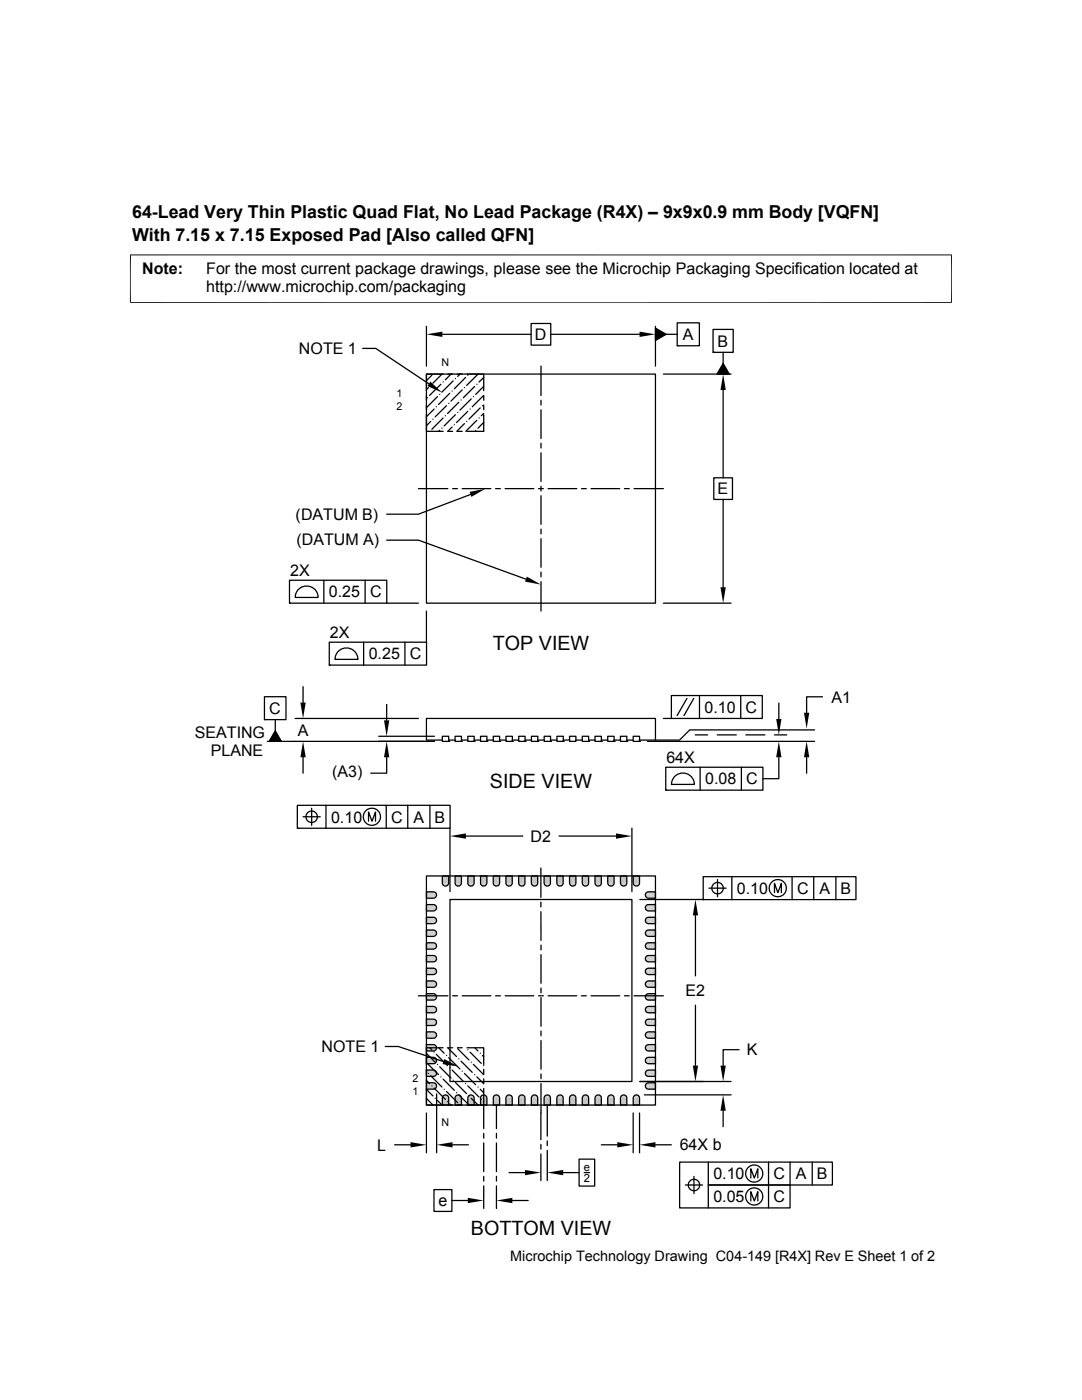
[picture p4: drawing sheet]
<svg xmlns="http://www.w3.org/2000/svg" width="216mm" height="279mm" viewBox="0 0 216 279" stroke-linecap="round" stroke-linejoin="round" font-family="sans-serif">
<defs><g id="words">
<g font-size="3.9">
<text x="98.3" y="129.7">TOP VIEW</text>
<text x="97.8" y="157.3">SIDE VIEW</text>
<text x="93.9" y="246.5">BOTTOM VIEW</text>
</g>
<g font-size="3.6">
<text x="26.4" y="43.5">64-Lead Very Thin Plastic Quad Flat, No Lead Package (R4X) – 9x9x0.9 mm Body [VQFN]</text>
<text x="26.4" y="48">With 7.15 x 7.15 Exposed Pad [Also called QFN]</text>
</g>
<g font-size="3.2">
<text x="28.4" y="54.6">Note:</text>
<text x="41.1" y="58.3">http://www.microchip.com/packaging</text>
<text x="41.1" y="54.6">For the most current package drawings, please see the Microchip Packaging Specification located at</text>
<text x="59.6" y="70.7">NOTE 1</text>
<text x="106.7" y="67.9">D</text>
<text x="136.3" y="67.9">A</text>
<text x="143.2" y="69.2">B</text>
<text x="143.2" y="98.7">E</text>
<text x="59" y="103.8">(DATUM B)</text>
<text x="59.1" y="108.9">(DATUM A)</text>
<text x="57.9" y="115">2X</text>
<text x="65.6" y="119.2">0.25</text>
<text x="73.9" y="119.2">C</text>
<text x="65.8" y="127.4">2X</text>
<text x="73.6" y="131.6">0.25</text>
<text x="81.8" y="131.6">C</text>
<text x="53.7" y="142.5">C</text>
<text x="140.6" y="142.2">0.10</text>
<text x="148.8" y="142.2">C</text>
<text x="165.9" y="140.2">A1</text>
<text x="38.9" y="147.3">SEATING</text>
<text x="59.4" y="146.8">A</text>
<text x="42.1" y="150.9">PLANE</text>
<text x="66.3" y="155.1">(A3)</text>
<text x="133" y="152.4">64X</text>
<text x="140.7" y="156.5">0.08</text>
<text x="148.9" y="156.5">C</text>
<text x="66.1" y="164.1">0.10</text>
<text x="78" y="164.1">C</text>
<text x="82.5" y="164.1">A</text>
<text x="86.7" y="164.1">B</text>
<text x="105.9" y="168">D2</text>
<text x="147" y="178.4">0.10</text>
<text x="159" y="178.4">C</text>
<text x="163.5" y="178.4">A</text>
<text x="167.7" y="178.4">B</text>
<text x="136.8" y="198.8">E2</text>
<text x="64.2" y="210">NOTE 1</text>
<text x="149" y="210.6">K</text>
<text x="75.3" y="229.6">L</text>
<text x="135.6" y="229.6">64X b</text>
<text x="142.3" y="235.4">0.10</text>
<text x="142.3" y="239.9">0.05</text>
<text x="154.3" y="235.4">C</text>
<text x="154.3" y="239.9">C</text>
<text x="158.8" y="235.4">A</text>
<text x="163" y="235.4">B</text>
<text x="87.5" y="240.7">e</text>
</g>
<text font-size="2.9" x="101.8" y="251.7">Microchip Technology Drawing C04-149 [R4X] Rev E Sheet 1 of 2</text>
<g font-size="2.2">
<text x="116.5" y="233.8">e</text>
<text x="116.5" y="235.9">2</text>
</g>
<g font-size="2.1">
<text x="88.1" y="73.1">N</text>
<text x="79.1" y="79.2">1</text>
<text x="79.1" y="81.8">2</text>
<text x="82.3" y="218.5">1</text>
<text x="82.3" y="216">2</text>
<text x="88.1" y="224.7">N</text>
</g>
</g></defs>
<g fill="none" stroke="#000" stroke-width=".25">
<path d="M85.1 74.7h45.7v45.7h-45.7zM85.1 78.9v1M85.3 79.4h.1M85.5 77.4l-.4 .4M85.9 76.9h.1M86.2 74.9l-1.1 1.1M87.3 79.2l-2.2 2.2M87.7 78.7h.1M88 76.7l-2.3 2.2M88.2 74.7l-1.8 1.8M88.4 76.2h.1M88.4 74.7h-3.3v3.3"/>
<path d="M89.4 74.7h.9M89.7 78.5l-2.2 2.2M90 74.7l-1.1 1.1M90.2 78h.1M90.4 76l-2.2 2.3M90.9 75.6h.1M91.3 74.7h.9M91.8 74.7l-.5 .4M92 79.8h.1M92.2 77.8l-2.2 2.3M92.7 77.4h.1M92.9 75.3l-2.2 2.3"/>
<path d="M93.2 74.7h3.3v3.3M93.3 74.9h.1M94 79.6l-2.2 2.3M94.5 79.2h.1M94.7 77.1l-2.2 2.3M95.1 76.7h.1M95.4 74.7l-2.3 2.2M96.5 78.9l-2.3 2.3M96.5 75.3l-.9 .9M96.5 78.9v1M96.5 77.1l-1.6 1.6M85.1 82.7v3.4h3.3"/>
<path d="M85.1 80.8v1M85.9 84.1l-.8 .9M86.4 83.7h.1M86.6 81.6l-1.5 1.6M87.1 81.2h.1M87.7 85.9l-.2 .2M88.2 85.4h.1M88.4 83.4l-2.2 2.3M88.9 83h.1M89.1 81l-2.3 2.2M89.5 80.5h.1M90.2 85.2l-.9 .9h1"/>
<path d="M90.7 84.8h.1M90.9 82.8l-2.3 2.2M91.3 86.1h.9M91.3 82.3h.1M91.5 80.3l-2.2 2.2M92.7 84.5l-1.6 1.6M93.1 84.1h.1M93.3 82.1l-2.2 2.2M93.8 81.6h.1M94.9 85.9h.1M95.1 83.9l-2.2 2.2M95.6 83.4h.1"/>
<path d="M95.8 81.4l-2.2 2.3M96.3 81h.1M96.5 82.5l-.5 .5M96.5 80.8v1M96.5 82.7v3.4h-3.3M96.5 84.3l-1.1 1.1M88.3 147.7h-3.2v-4.3h45.7v4.3h-3.2M88.3 146.9h1.2v1.1h-1.2zM89.5 147.7h1.3M89.5 148h.1M90.8 146.9h1.3v1.1h-1.3zM92.1 148h.1"/>
<path d="M92.1 147.7h1.2M93.3 146.9h1.3v1.1h-1.3zM94.6 148h.1M94.6 147.7h1.3M95.9 146.9h1.3v1.1h-1.3zM97.2 147.7h1.2M97.2 148h.1M98.4 146.9h1.3v1.1h-1.3zM99.7 147.7h1.3M99.7 148h.1M101 146.9h1.2v1.1h-1.2zM102.2 147.7h1.3"/>
<path d="M102.2 148h.1M103.5 146.9h1.3v1.1h-1.3zM104.8 147.7h1.2M104.8 148h.1M106 146.9h1.3v1.1h-1.3zM107.3 147.7h1.3M107.3 148h.1M108.6 146.9h1.3v1.1h-1.3zM109.9 148h.1M109.9 147.7h1.2M111.1 146.9h1.3v1.1h-1.3zM112.4 147.7h1.3"/>
<path d="M112.4 148h.1M113.6 146.9h1.3v1.1h-1.2zM114.9 147.7h1.3M116.2 146.9h1.3v1.1h-1.3zM117.5 147.7h1.2M117.5 148h.1M118.7 146.9h1.3v1.1h-1.3zM120 147.7h1.3M120 148h.1M121.3 146.9h1.2v1.1h-1.2zM122.5 147.7h1.3M122.5 148h.1"/>
<path d="M123.8 146.9h1.3v1.1h-1.3zM125.1 147.7h1.2M125.1 148h.1M126.3 146.9h1.3v1.1h-1.3zM127.6 148h.1"/>
</g>
<g fill="#c0c0c0">
<path d="M126.3 174.8l1.3 1.4h-1.3z"/>
<path d="M126.3 174.8h1.3v1.4z"/>
<path d="M123.8 174.8l1.3 1.4h-1.3z"/>
<path d="M123.8 174.8h1.3v1.4z"/>
<path d="M121.3 174.8l1.2 1.4h-1.2z"/>
<path d="M121.3 174.8h1.2v1.4z"/>
<path d="M118.7 174.8l1.3 1.4h-1.3z"/>
<path d="M118.7 174.8h1.3v1.4z"/>
<path d="M116.2 174.8l1.3 1.4h-1.3z"/>
<path d="M116.2 174.8h1.3v1.4z"/>
<path d="M113.6 174.8l1.3 1.4h-1.3z"/>
<path d="M113.6 174.8h1.3v1.4z"/>
<path d="M111.1 174.8l1.3 1.4h-1.3z"/>
<path d="M111.1 174.8h1.3v1.4z"/>
<path d="M108.6 174.8l1.2 1.4h-1.2z"/>
<path d="M108.6 174.8h1.2v1.4z"/>
<path d="M106 174.8l1.3 1.4h-1.3z"/>
<path d="M106 174.8h1.3v1.4z"/>
<path d="M103.5 174.8l1.3 1.4h-1.3z"/>
<path d="M103.5 174.8h1.3v1.4z"/>
<path d="M100.9 174.8l1.3 1.4h-1.3z"/>
<path d="M100.9 174.8h1.3v1.4z"/>
<path d="M98.4 174.8l1.3 1.4h-1.3z"/>
<path d="M98.4 174.8h1.3v1.4z"/>
<path d="M95.9 174.8l1.3 1.4h-1.3z"/>
<path d="M95.9 174.8h1.3v1.4z"/>
<path d="M93.3 174.8l1.3 1.4h-1.3z"/>
<path d="M93.3 174.8h1.3v1.4z"/>
<path d="M90.8 174.8l1.3 1.4h-1.3z"/>
<path d="M90.8 174.8h1.3v1.4z"/>
<path d="M88.3 174.8l1.2 1.4h-1.2z"/>
<path d="M88.3 174.8h1.2v1.4z"/>
<path d="M126.3 176.2l1.3 .1h-1.2z"/>
<path d="M126.3 176.2h1.3v.1z"/>
<path d="M123.8 176.2l1.3 .1h-1.3z"/>
<path d="M123.8 176.2h1.3v.1z"/>
<path d="M121.3 176.2l1.2 .1h-1.2z"/>
<path d="M121.3 176.2h1.2v.1z"/>
<path d="M118.7 176.2l1.3 .1h-1.3z"/>
<path d="M118.7 176.2h1.3v.1z"/>
<path d="M116.2 176.2l1.3 .1h-1.3z"/>
<path d="M116.2 176.2h1.3v.1z"/>
<path d="M113.6 176.2l1.3 .1h-1.2z"/>
<path d="M113.6 176.2h1.3v.1z"/>
<path d="M111.1 176.2l1.3 .1h-1.3z"/>
<path d="M111.1 176.2h1.3v.1z"/>
<path d="M108.6 176.2l1.2 .1h-1.2z"/>
<path d="M108.6 176.2h1.2v.1z"/>
<path d="M106 176.2l1.3 .1h-1.3z"/>
<path d="M106 176.2h1.3v.1z"/>
<path d="M103.5 176.2l1.3 .1h-1.3z"/>
<path d="M103.5 176.2h1.3v.1z"/>
<path d="M101 176.2l1.2 .1h-1.2z"/>
<path d="M101 176.2h1.2v.1z"/>
<path d="M98.4 176.2l1.3 .1h-1.3z"/>
<path d="M98.4 176.2h1.3v.1z"/>
<path d="M95.9 176.2l1.2 .1h-1.2z"/>
<path d="M95.9 176.2h1.3l-.1 .1z"/>
<path d="M93.3 176.2l1.3 .1h-1.3z"/>
<path d="M93.3 176.2h1.3v.1z"/>
<path d="M90.8 176.2l1.3 .1h-1.3z"/>
<path d="M90.8 176.2h1.3v.1z"/>
<path d="M88.3 176.2l1.2 .1h-1.2z"/>
<path d="M88.3 176.2h1.2v.1z"/>
<path d="M126.4 176.3l1.2 .1h-1.2z"/>
<path d="M126.4 176.3h1.2v.1z"/>
<path d="M123.8 176.3l1.2 .1h-1.1z"/>
<path d="M123.8 176.3h1.3l-.1 .1z"/>
<path d="M121.3 176.3l1.2 .1h-1.2z"/>
<path d="M121.3 176.3h1.2v.1z"/>
<path d="M118.7 176.3l1.3 .1h-1.2z"/>
<path d="M118.7 176.3h1.3v.1z"/>
<path d="M116.2 176.3l1.2 .1h-1.2z"/>
<path d="M116.2 176.3h1.3l-.1 .1z"/>
<path d="M113.7 176.3l1.2 .1h-1.2z"/>
<path d="M113.7 176.3h1.2v.1z"/>
<path d="M111.1 176.3l1.2 .1h-1.1z"/>
<path d="M111.1 176.3h1.3l-.1 .1z"/>
<path d="M108.6 176.3l1.2 .1h-1.2z"/>
<path d="M108.6 176.3h1.2v.1z"/>
<path d="M106 176.3l1.3 .1h-1.2z"/>
<path d="M106 176.3h1.3v.1z"/>
<path d="M103.5 176.3l1.2 .1h-1.2z"/>
<path d="M103.5 176.3h1.3l-.1 .1z"/>
<path d="M101 176.3l1.2 .1h-1.2z"/>
<path d="M101 176.3h1.2v.1z"/>
<path d="M98.4 176.3l1.2 .1h-1.1z"/>
<path d="M98.4 176.3h1.3l-.1 .1z"/>
<path d="M95.9 176.3l1.2 .1h-1.2z"/>
<path d="M95.9 176.3h1.2v.1z"/>
<path d="M93.3 176.3l1.3 .1h-1.2z"/>
<path d="M93.3 176.3h1.3v.1z"/>
<path d="M90.8 176.3l1.2 .1h-1.2z"/>
<path d="M90.8 176.3h1.3l-.1 .1z"/>
<path d="M88.3 176.3l1.2 .1h-1.2z"/>
<path d="M88.3 176.3h1.2v.1z"/>
<path d="M126.4 176.4l1.1 .1h-1.1z"/>
<path d="M126.4 176.4h1.2l-.1 .1z"/>
<path d="M123.9 176.4l1.1 .1h-1.1z"/>
<path d="M123.9 176.4h1.1v.1z"/>
<path d="M121.3 176.4l1.1 .1h-1z"/>
<path d="M121.3 176.4h1.2l-.1 .1z"/>
<path d="M118.8 176.4l1.1 .1h-1.1z"/>
<path d="M118.8 176.4h1.2l-.1 .1z"/>
<path d="M116.2 176.4l1.2 .1h-1.1z"/>
<path d="M116.2 176.4h1.2v.1z"/>
<path d="M113.7 176.4l1.1 .1h-1.1z"/>
<path d="M113.7 176.4h1.2l-.1 .1z"/>
<path d="M111.2 176.4l1.1 .1h-1.1z"/>
<path d="M111.2 176.4h1.1v.1z"/>
<path d="M108.6 176.4l1.1 .1h-1z"/>
<path d="M108.6 176.4h1.2l-.1 .1z"/>
<path d="M106.1 176.4l1.1 .1h-1.1z"/>
<path d="M106.1 176.4h1.2l-.1 .1z"/>
<path d="M103.5 176.4l1.2 .1h-1.1z"/>
<path d="M103.5 176.4h1.2v.1z"/>
<path d="M101 176.4l1.1 .1h-1.1z"/>
<path d="M101 176.4h1.2l-.1 .1z"/>
<path d="M98.5 176.4l1.1 .1h-1.1z"/>
<path d="M98.5 176.4h1.1v.1z"/>
<path d="M95.9 176.4l1.1 .1h-1z"/>
<path d="M95.9 176.4h1.2l-.1 .1z"/>
<path d="M93.4 176.4l1.1 .1h-1.1z"/>
<path d="M93.4 176.4h1.2l-.1 .1z"/>
<path d="M90.8 176.4l1.2 .1h-1.1z"/>
<path d="M90.8 176.4h1.2v.1z"/>
<path d="M88.3 176.4l1.1 .1h-1.1z"/>
<path d="M88.3 176.4h1.2l-.1 .1z"/>
<path d="M126.4 176.5l1.1 .1z"/>
<path d="M126.4 176.5h1.1v.1z"/>
<path d="M123.9 176.5l1 .1z"/>
<path d="M123.9 176.5h1.1l-.1 .1z"/>
<path d="M121.4 176.5l1 .1z"/>
<path d="M121.4 176.5h1v.1z"/>
<path d="M118.8 176.5l1 .1z"/>
<path d="M118.8 176.5h1.1l-.1 .1z"/>
<path d="M116.3 176.5l1 .1z"/>
<path d="M116.3 176.5h1.1l-.1 .1z"/>
<path d="M113.7 176.5l1.1 .1z"/>
<path d="M113.7 176.5h1.1v.1z"/>
<path d="M111.2 176.5l1 .1z"/>
<path d="M111.2 176.5h1.1l-.1 .1z"/>
<path d="M108.7 176.5l1 .1z"/>
<path d="M108.7 176.5h1v.1z"/>
<path d="M106.1 176.5l1 .1z"/>
<path d="M106.1 176.5h1.1l-.1 .1z"/>
<path d="M103.6 176.5l1 .1z"/>
<path d="M103.6 176.5h1.1l-.1 .1z"/>
<path d="M101 176.5l1.1 .1z"/>
<path d="M101 176.5h1.1v.1z"/>
<path d="M98.5 176.5l1 .1z"/>
<path d="M98.5 176.5h1.1l-.1 .1z"/>
<path d="M96 176.5l1 .1z"/>
<path d="M96 176.5h1v.1z"/>
<path d="M93.4 176.5l1 .1z"/>
<path d="M93.4 176.5h1.1l-.1 .1z"/>
<path d="M90.9 176.5l1 .1z"/>
<path d="M90.9 176.5h1.1l-.1 .1z"/>
<path d="M88.3 176.5l1.1 .1z"/>
<path d="M88.3 176.5h1.1v.1z"/>
<path d="M126.5 176.6l.9 .1z"/>
<path d="M126.5 176.6h1z"/>
<path d="M124 176.6l.8 .1z"/>
<path d="M124 176.6h.9z"/>
<path d="M121.4 176.6l.9 .1z"/>
<path d="M121.4 176.6h1z"/>
<path d="M118.9 176.6l.9 .1z"/>
<path d="M118.9 176.6h.9z"/>
<path d="M116.4 176.6l.8 .1z"/>
<path d="M116.4 176.6h.9z"/>
<path d="M113.8 176.6l.9 .1z"/>
<path d="M113.8 176.6h1z"/>
<path d="M111.3 176.6l.8 .1z"/>
<path d="M111.3 176.6h.9z"/>
<path d="M108.7 176.6l.9 .1z"/>
<path d="M108.7 176.6h1z"/>
<path d="M106.2 176.6l.9 .1z"/>
<path d="M106.2 176.6h.9z"/>
<path d="M103.7 176.6l.8 .1z"/>
<path d="M103.7 176.6h.9z"/>
<path d="M101.1 176.6l.9 .1z"/>
<path d="M101.1 176.6h1z"/>
<path d="M98.6 176.6l.8 .1z"/>
<path d="M98.6 176.6h.9z"/>
<path d="M96 176.6l.9 .1z"/>
<path d="M96 176.6h1z"/>
<path d="M93.5 176.6l.9 .1z"/>
<path d="M93.5 176.6h.9z"/>
<path d="M91 176.6l.8 .1z"/>
<path d="M91 176.6h.9z"/>
<path d="M88.4 176.6l.9 .1z"/>
<path d="M88.4 176.6h1z"/>
<path d="M126.6 176.7l.7 .1z"/>
<path d="M126.6 176.7h.8z"/>
<path d="M124.1 176.7l.6 .1z"/>
<path d="M124.1 176.7h.7z"/>
<path d="M121.5 176.7l.7 .1z"/>
<path d="M121.5 176.7h.8z"/>
<path d="M119 176.7l.7 .1z"/>
<path d="M119 176.7h.8z"/>
<path d="M116.4 176.7l.7 .1z"/>
<path d="M116.4 176.7h.8z"/>
<path d="M113.9 176.7l.7 .1z"/>
<path d="M113.9 176.7h.8z"/>
<path d="M111.4 176.7l.6 .1z"/>
<path d="M111.4 176.7h.7z"/>
<path d="M108.8 176.7l.7 .1z"/>
<path d="M108.8 176.7h.8z"/>
<path d="M106.3 176.7l.7 .1z"/>
<path d="M106.3 176.7h.8z"/>
<path d="M103.7 176.7l.7 .1z"/>
<path d="M103.7 176.7h.8z"/>
<path d="M101.2 176.7l.7 .1z"/>
<path d="M101.2 176.7h.8z"/>
<path d="M98.7 176.7l.6 .1z"/>
<path d="M98.7 176.7h.7z"/>
<path d="M96.1 176.7l.7 .1z"/>
<path d="M96.1 176.7h.8z"/>
<path d="M93.6 176.7l.7 .1z"/>
<path d="M93.6 176.7h.8z"/>
<path d="M91 176.7l.7 .1z"/>
<path d="M91 176.7h.8z"/>
<path d="M88.5 176.7l.7 .1z"/>
<path d="M88.5 176.7h.8z"/>
<path d="M126.7 176.8h.5z"/>
<path d="M126.7 176.8h.6z"/>
<path d="M124.2 176.8h.4z"/>
<path d="M124.2 176.8h.5z"/>
<path d="M121.6 176.8h.5z"/>
<path d="M121.6 176.8h.6z"/>
<path d="M119.1 176.8h.4z"/>
<path d="M119.1 176.8h.6z"/>
<path d="M116.5 176.8h.5z"/>
<path d="M116.5 176.8h.6z"/>
<path d="M114 176.8h.5z"/>
<path d="M114 176.8h.6z"/>
<path d="M111.5 176.8h.4z"/>
<path d="M111.5 176.8h.5z"/>
<path d="M108.9 176.8h.5z"/>
<path d="M108.9 176.8h.6z"/>
<path d="M106.4 176.8h.4z"/>
<path d="M106.4 176.8h.6z"/>
<path d="M103.8 176.8h.5z"/>
<path d="M103.8 176.8h.6z"/>
<path d="M101.3 176.8h.5z"/>
<path d="M101.3 176.8h.6z"/>
<path d="M98.8 176.8h.4z"/>
<path d="M98.8 176.8h.5z"/>
<path d="M96.2 176.8h.5z"/>
<path d="M96.2 176.8h.6z"/>
<path d="M93.7 176.8h.4z"/>
<path d="M93.7 176.8h.6z"/>
<path d="M91.1 176.8h.5z"/>
<path d="M91.1 176.8h.6z"/>
<path d="M88.6 176.8h.5z"/>
<path d="M88.6 176.8h.6z"/>
<path d="M126.8 176.8h.2z"/>
<path d="M126.8 176.8h.4z"/>
<path d="M124.3 176.8h.2z"/>
<path d="M124.3 176.8h.3z"/>
<path d="M121.7 176.8h.3z"/>
<path d="M121.7 176.8h.4z"/>
<path d="M119.2 176.8h.2z"/>
<path d="M119.2 176.8h.3z"/>
<path d="M116.6 176.8h.3z"/>
<path d="M116.6 176.8h.4z"/>
<path d="M114.1 176.8h.2z"/>
<path d="M114.1 176.8h.4z"/>
<path d="M111.6 176.8h.2z"/>
<path d="M111.6 176.8h.3z"/>
<path d="M109 176.8h.3z"/>
<path d="M109 176.8h.4z"/>
<path d="M106.5 176.8h.2z"/>
<path d="M106.5 176.8h.3z"/>
<path d="M103.9 176.8h.3z"/>
<path d="M103.9 176.8h.4z"/>
<path d="M101.4 176.8h.2z"/>
<path d="M101.4 176.8h.4z"/>
<path d="M98.9 176.8h.2z"/>
<path d="M98.9 176.8h.3z"/>
<path d="M96.3 176.8h.3z"/>
<path d="M96.3 176.8h.4z"/>
<path d="M93.8 176.8h.2z"/>
<path d="M93.8 176.8h.3z"/>
<path d="M91.2 176.8h.3z"/>
<path d="M91.2 176.8h.4z"/>
<path d="M88.7 176.8h.2z"/>
<path d="M88.7 176.8h.4z"/>
<path d="M129.3 178h1.5z"/>
<path d="M129.4 178h1.4z"/>
<path d="M85.1 178h1.5z"/>
<path d="M129.2 178h1.6z"/>
<path d="M85.1 178h1.6z"/>
<path d="M129.1 178.1h1.7z"/>
<path d="M129.2 178l1.6 .1z"/>
<path d="M85.1 178l1.7 .1z"/>
<path d="M129 178.1h1.8z"/>
<path d="M85.1 178.1h1.8z"/>
<path d="M129 178.1l1.8 .1h-1.9z"/>
<path d="M129 178.1h1.8v.1z"/>
<path d="M85.1 178.1l1.9 .1h-1.9z"/>
<path d="M85.1 178.1h1.8l.1 .1z"/>
<path d="M128.9 178.2l1.9 .1h-2z"/>
<path d="M128.9 178.2l1.9 .1z"/>
<path d="M85.1 178.2l1.9 .1z"/>
<path d="M128.8 178.3l2 .1h-2z"/>
<path d="M128.8 178.3h2v.1z"/>
<path d="M85.1 178.3l2 .1h-2z"/>
<path d="M85.1 178.3h1.9l.1 .1z"/>
</g>
<path d="M128.8 178.5h2" fill="none" stroke="#c0c0c0" stroke-width=".2"/>
<path d="M128.8 178.4h2v.2z" fill="#c0c0c0"/>
<path d="M85.1 178.5h2M85.1 178.6h2M128.8 178.6h2M128.8 178.7h2" fill="none" stroke="#c0c0c0" stroke-width=".2"/>
<path d="M85.1 178.7l2 .1h-2z" fill="#c0c0c0"/>
<path d="M85.1 178.7h2" fill="none" stroke="#c0c0c0" stroke-width=".2"/>
<g fill="#c0c0c0">
<path d="M128.8 178.8l2 .1h-2z"/>
<path d="M128.8 178.8h2v.1z"/>
<path d="M85.1 178.8l1.9 .1h-1.9z"/>
<path d="M85.1 178.8h2l-.1 .1z"/>
<path d="M128.8 178.9l2 .1h-1.9z"/>
<path d="M128.8 178.9h2v.1z"/>
<path d="M85.1 178.9l1.9 .1h-1.9z"/>
<path d="M85.1 178.9h1.9v.1z"/>
<path d="M128.9 179l1.9 .1z"/>
<path d="M85.1 179l1.8 .1z"/>
<path d="M85.1 179h1.9z"/>
<path d="M129 179.1l1.8 .1z"/>
<path d="M85.1 179.1l1.7 .1z"/>
<path d="M85.1 179.1h1.8z"/>
<path d="M129.1 179.2h1.7z"/>
<path d="M85.1 179.2h1.6z"/>
<path d="M85.1 179.2h1.7z"/>
<path d="M129.2 179.2h1.6z"/>
<path d="M85.1 179.2h1.5z"/>
<path d="M129.3 179.2l1.5 .1z"/>
<path d="M85.1 179.2l1.4 .1z"/>
<path d="M129.3 180.5h1.5z"/>
<path d="M129.4 180.5h1.4z"/>
<path d="M85.1 180.5h1.5z"/>
<path d="M129.2 180.6h1.6z"/>
<path d="M129.3 180.5l1.5 .1z"/>
<path d="M85.1 180.5l1.6 .1z"/>
<path d="M129.1 180.6h1.7z"/>
<path d="M85.1 180.6h1.7z"/>
<path d="M129 180.7h1.8z"/>
<path d="M129.1 180.6l1.7 .1z"/>
<path d="M85.1 180.6l1.8 .1z"/>
<path d="M129 180.7l1.8 .1h-1.9z"/>
<path d="M129 180.7l1.8 .1z"/>
<path d="M85.1 180.7l1.9 .1z"/>
<path d="M128.9 180.8l1.9 .1h-2z"/>
<path d="M128.9 180.8l1.9 .1z"/>
<path d="M85.1 180.8l1.9 .1z"/>
<path d="M128.8 180.9l2 .1h-2z"/>
<path d="M128.8 180.9h2v.1z"/>
<path d="M85.1 180.9l2 .1h-2z"/>
<path d="M85.1 180.9h1.9l.1 .1z"/>
</g>
<path d="M128.8 181h2" fill="none" stroke="#c0c0c0" stroke-width=".2"/>
<path d="M128.8 181h2v.1z" fill="#c0c0c0"/>
<path d="M85.1 181h2M85.1 181.2h2M128.8 181.2h2M128.8 181.3h2" fill="none" stroke="#c0c0c0" stroke-width=".2"/>
<path d="M85.1 181.2l2 .1h-2z" fill="#c0c0c0"/>
<path d="M85.1 181.3h2" fill="none" stroke="#c0c0c0" stroke-width=".2"/>
<g fill="#c0c0c0">
<path d="M128.8 181.3l2 .1h-2z"/>
<path d="M128.8 181.3h2v.1z"/>
<path d="M85.1 181.3l1.9 .1h-1.9z"/>
<path d="M85.1 181.3h2l-.1 .1z"/>
<path d="M128.8 181.4l2 .1h-1.9z"/>
<path d="M128.8 181.4h2v.1z"/>
<path d="M85.1 181.4l1.9 .1h-1.9z"/>
<path d="M85.1 181.4h1.9v.1z"/>
<path d="M128.9 181.5l1.9 .1z"/>
<path d="M85.1 181.5l1.8 .1z"/>
<path d="M85.1 181.5h1.9z"/>
<path d="M129 181.6l1.8 .1z"/>
<path d="M85.1 181.6l1.7 .1z"/>
<path d="M85.1 181.6h1.8z"/>
<path d="M129.1 181.7l1.7 .1z"/>
<path d="M85.1 181.7l1.6 .1z"/>
<path d="M85.1 181.7h1.7z"/>
<path d="M129.2 181.8h1.6z"/>
<path d="M85.1 181.8h1.5z"/>
<path d="M85.1 181.8h1.6z"/>
<path d="M129.3 181.8h1.5z"/>
<path d="M85.1 181.8h1.4z"/>
<path d="M129.3 183.1h1.5z"/>
<path d="M129.4 183.1h1.4z"/>
<path d="M85.1 183.1h1.5z"/>
<path d="M129.2 183.1h1.6z"/>
<path d="M85.1 183.1h1.6z"/>
<path d="M129.1 183.2h1.7z"/>
<path d="M129.2 183.1l1.6 .1z"/>
<path d="M85.1 183.1l1.7 .1z"/>
<path d="M129 183.2h1.8z"/>
<path d="M85.1 183.2h1.8z"/>
<path d="M129 183.2l1.8 .1h-1.9z"/>
<path d="M129 183.2l1.8 .1z"/>
<path d="M85.1 183.2l1.9 .1z"/>
<path d="M128.9 183.3l1.9 .1h-2z"/>
<path d="M128.9 183.3l1.9 .1z"/>
<path d="M85.1 183.3l1.9 .1z"/>
<path d="M128.8 183.4l2 .1h-2z"/>
<path d="M128.8 183.4h2v.1z"/>
<path d="M85.1 183.4l2 .1h-2z"/>
<path d="M85.1 183.4h1.9l.1 .1z"/>
</g>
<path d="M128.8 183.6h2" fill="none" stroke="#c0c0c0" stroke-width=".2"/>
<path d="M128.8 183.5h2v.1z" fill="#c0c0c0"/>
<path d="M85.1 183.6h2M85.1 183.7h2M128.8 183.7h2M128.8 183.8h2" fill="none" stroke="#c0c0c0" stroke-width=".2"/>
<path d="M85.1 183.8l2 .1h-2z" fill="#c0c0c0"/>
<path d="M85.1 183.8h2" fill="none" stroke="#c0c0c0" stroke-width=".2"/>
<g fill="#c0c0c0">
<path d="M128.8 183.9l2 .1h-2z"/>
<path d="M128.8 183.9h2v.1z"/>
<path d="M85.1 183.9l1.9 .1h-1.9z"/>
<path d="M85.1 183.9h2l-.1 .1z"/>
<path d="M128.8 184l2 .1h-1.9z"/>
<path d="M128.8 184h2v.1z"/>
<path d="M85.1 184l1.9 .1h-1.9z"/>
<path d="M85.1 184h1.9v.1z"/>
<path d="M128.9 184.1l1.9 .1z"/>
<path d="M85.1 184.1l1.8 .1z"/>
<path d="M85.1 184.1h1.9z"/>
<path d="M129 184.2h1.8z"/>
<path d="M85.1 184.2h1.7z"/>
<path d="M85.1 184.2h1.8z"/>
<path d="M129.1 184.2l1.7 .1z"/>
<path d="M85.1 184.2l1.6 .1z"/>
<path d="M129.2 184.3h1.6z"/>
<path d="M85.1 184.3h1.5z"/>
<path d="M85.1 184.3h1.6z"/>
<path d="M129.3 184.3h1.5z"/>
<path d="M85.1 184.3h1.4z"/>
<path d="M129.3 185.6h1.5z"/>
<path d="M129.4 185.6h1.4z"/>
<path d="M85.1 185.6h1.5z"/>
<path d="M129.2 185.7h1.6z"/>
<path d="M129.3 185.6l1.5 .1z"/>
<path d="M85.1 185.6l1.6 .1z"/>
<path d="M129.1 185.7h1.7z"/>
<path d="M85.1 185.7h1.7z"/>
<path d="M129 185.8h1.8z"/>
<path d="M129.1 185.7l1.7 .1z"/>
<path d="M85.1 185.7l1.8 .1z"/>
<path d="M129 185.8l1.8 .1h-1.9z"/>
<path d="M129 185.8l1.8 .1z"/>
<path d="M85.1 185.8l1.9 .1z"/>
<path d="M128.9 185.9h1.9h-2z"/>
<path d="M128.9 185.9h1.9z"/>
<path d="M85.1 185.9h1.9z"/>
<path d="M128.8 185.9l2 .2h-2z"/>
<path d="M128.8 185.9h2v.2z"/>
<path d="M85.1 185.9l2 .2h-2z"/>
<path d="M85.1 185.9h1.9l.1 .2z"/>
</g>
<path d="M128.8 186.1h2" fill="none" stroke="#c0c0c0" stroke-width=".2"/>
<path d="M128.8 186.1h2v.1z" fill="#c0c0c0"/>
<path d="M85.1 186.1h2M85.1 186.2h2M128.8 186.2h2M128.8 186.4h2" fill="none" stroke="#c0c0c0" stroke-width=".2"/>
<path d="M85.1 186.3l2 .1h-2z" fill="#c0c0c0"/>
<path d="M85.1 186.4h2" fill="none" stroke="#c0c0c0" stroke-width=".2"/>
<g fill="#c0c0c0">
<path d="M128.8 186.4l2 .1h-2z"/>
<path d="M128.8 186.4h2v.1z"/>
<path d="M85.1 186.4l1.9 .1h-1.9z"/>
<path d="M85.1 186.4h2l-.1 .1z"/>
<path d="M128.8 186.5l2 .1h-1.9z"/>
<path d="M128.8 186.5h2v.1z"/>
<path d="M85.1 186.5l1.9 .1h-1.9z"/>
<path d="M85.1 186.5h1.9v.1z"/>
<path d="M128.9 186.6l1.9 .1z"/>
<path d="M85.1 186.6l1.8 .1z"/>
<path d="M85.1 186.6h1.9z"/>
<path d="M129 186.7l1.8 .1z"/>
<path d="M85.1 186.7l1.7 .1z"/>
<path d="M85.1 186.7h1.8z"/>
<path d="M129.1 186.8h1.7z"/>
<path d="M85.1 186.8h1.6z"/>
<path d="M85.1 186.8h1.7z"/>
<path d="M129.2 186.8l1.6 .1z"/>
<path d="M85.1 186.8l1.5 .1z"/>
<path d="M129.3 186.9h1.5z"/>
<path d="M85.1 186.9h1.4z"/>
<path d="M85.1 186.9h1.5z"/>
<path d="M129.3 188.2h1.5z"/>
<path d="M129.4 188.2h1.4z"/>
<path d="M85.1 188.2h1.5z"/>
<path d="M129.2 188.2h1.6z"/>
<path d="M85.1 188.2h1.6z"/>
<path d="M129.1 188.2h1.7z"/>
<path d="M85.1 188.2h1.7z"/>
<path d="M129 188.3h1.8z"/>
<path d="M129.1 188.2l1.7 .1z"/>
<path d="M85.1 188.2l1.8 .1z"/>
<path d="M129 188.3l1.8 .1h-1.9z"/>
<path d="M129 188.3l1.8 .1z"/>
<path d="M85.1 188.3l1.9 .1z"/>
<path d="M128.9 188.4l1.9 .1h-2z"/>
<path d="M128.9 188.4l1.9 .1z"/>
<path d="M85.1 188.4l1.9 .1z"/>
<path d="M128.8 188.5l2 .1h-2z"/>
<path d="M128.8 188.5h2v.1z"/>
<path d="M85.1 188.5l2 .1h-2z"/>
<path d="M85.1 188.5h1.9l.1 .1z"/>
</g>
<path d="M128.8 188.7h2" fill="none" stroke="#c0c0c0" stroke-width=".2"/>
<path d="M128.8 188.6h2v.1z" fill="#c0c0c0"/>
<path d="M85.1 188.7h2M85.1 188.8h2M128.8 188.8h2M128.8 188.9h2" fill="none" stroke="#c0c0c0" stroke-width=".2"/>
<path d="M85.1 188.8l2 .2h-2z" fill="#c0c0c0"/>
<path d="M85.1 188.9h2" fill="none" stroke="#c0c0c0" stroke-width=".2"/>
<g fill="#c0c0c0">
<path d="M128.8 189l2 .1h-2z"/>
<path d="M128.8 189h2v.1z"/>
<path d="M85.1 189l1.9 .1h-1.9z"/>
<path d="M85.1 189h2l-.1 .1z"/>
<path d="M128.8 189.1l2 .1h-1.9z"/>
<path d="M128.8 189.1h2v.1z"/>
<path d="M85.1 189.1l1.9 .1h-1.9z"/>
<path d="M85.1 189.1h1.9v.1z"/>
<path d="M128.9 189.2l1.9 .1z"/>
<path d="M85.1 189.2l1.8 .1z"/>
<path d="M85.1 189.2h1.9z"/>
<path d="M129 189.3h1.8z"/>
<path d="M85.1 189.3h1.7z"/>
<path d="M85.1 189.3h1.8z"/>
<path d="M129.1 189.3l1.7 .1z"/>
<path d="M85.1 189.3l1.6 .1z"/>
<path d="M129.2 189.4h1.6z"/>
<path d="M85.1 189.4h1.5z"/>
<path d="M85.1 189.4h1.6z"/>
<path d="M129.3 189.4h1.5z"/>
<path d="M85.1 189.4h1.4z"/>
<path d="M129.3 190.7h1.5z"/>
<path d="M129.4 190.7h1.4z"/>
<path d="M85.1 190.7h1.5z"/>
<path d="M129.2 190.7h1.6z"/>
<path d="M85.1 190.7h1.6z"/>
<path d="M129.1 190.8h1.7z"/>
<path d="M129.2 190.7l1.6 .1z"/>
<path d="M85.1 190.7l1.7 .1z"/>
<path d="M129 190.9h1.8z"/>
<path d="M129.1 190.8l1.7 .1z"/>
<path d="M85.1 190.8l1.8 .1z"/>
<path d="M129 190.9h1.8h-1.9z"/>
<path d="M85.1 190.9h1.9z"/>
<path d="M128.9 190.9l1.9 .2h-2z"/>
<path d="M128.9 190.9h1.9v.2z"/>
<path d="M85.1 190.9l1.9 .2h-1.9z"/>
<path d="M85.1 190.9h1.9v.2z"/>
<path d="M128.8 191.1l2 .1h-2z"/>
<path d="M128.8 191.1h2v.1z"/>
<path d="M85.1 191.1l2 .1h-2z"/>
<path d="M85.1 191.1h1.9l.1 .1z"/>
</g>
<path d="M128.8 191.2h2" fill="none" stroke="#c0c0c0" stroke-width=".2"/>
<path d="M128.8 191.2h2v.1z" fill="#c0c0c0"/>
<path d="M85.1 191.2h2M85.1 191.3h2M128.8 191.3h2M128.8 191.4h2" fill="none" stroke="#c0c0c0" stroke-width=".2"/>
<path d="M85.1 191.4l2 .1h-2z" fill="#c0c0c0"/>
<path d="M85.1 191.4h2" fill="none" stroke="#c0c0c0" stroke-width=".2"/>
<g fill="#c0c0c0">
<path d="M128.8 191.5l2 .1h-2z"/>
<path d="M128.8 191.5h2v.1z"/>
<path d="M85.1 191.5l1.9 .1h-1.9z"/>
<path d="M85.1 191.5h2l-.1 .1z"/>
<path d="M128.8 191.6l2 .1h-1.9z"/>
<path d="M128.8 191.6h2v.1z"/>
<path d="M85.1 191.6l1.9 .1h-1.9z"/>
<path d="M85.1 191.6h1.9v.1z"/>
<path d="M128.9 191.7l1.9 .1z"/>
<path d="M85.1 191.7l1.8 .1z"/>
<path d="M85.1 191.7h1.9z"/>
<path d="M129 191.8l1.8 .1z"/>
<path d="M85.1 191.8l1.7 .1z"/>
<path d="M85.1 191.8h1.8z"/>
<path d="M129.1 191.9h1.7z"/>
<path d="M85.1 191.9h1.6z"/>
<path d="M85.1 191.9h1.7z"/>
<path d="M129.2 191.9h1.6z"/>
<path d="M85.1 191.9h1.5z"/>
<path d="M129.3 191.9l1.5 .1z"/>
<path d="M85.1 191.9l1.4 .1z"/>
<path d="M129.3 193.2h1.5z"/>
<path d="M129.4 193.2h1.4z"/>
<path d="M85.1 193.2h1.5z"/>
<path d="M129.2 193.3h1.6z"/>
<path d="M129.3 193.2l1.5 .1z"/>
<path d="M85.1 193.2l1.6 .1z"/>
<path d="M129.1 193.3h1.7z"/>
<path d="M85.1 193.3h1.7z"/>
<path d="M129 193.4h1.8z"/>
<path d="M129.1 193.3l1.7 .1z"/>
<path d="M85.1 193.3l1.8 .1z"/>
<path d="M129 193.4l1.8 .1h-1.9z"/>
<path d="M129 193.4l1.8 .1z"/>
<path d="M85.1 193.4l1.9 .1z"/>
<path d="M128.9 193.5l1.9 .1h-2z"/>
<path d="M128.9 193.5h1.9v.1z"/>
<path d="M85.1 193.5l1.9 .1h-1.9z"/>
<path d="M85.1 193.5h1.9v.1z"/>
<path d="M128.8 193.6l2 .1h-2z"/>
<path d="M128.8 193.6h2v.1z"/>
<path d="M85.1 193.6l2 .1h-2z"/>
<path d="M85.1 193.6h1.9l.1 .1z"/>
</g>
<path d="M128.8 193.7h2" fill="none" stroke="#c0c0c0" stroke-width=".2"/>
<path d="M128.8 193.7h2v.1z" fill="#c0c0c0"/>
<path d="M85.1 193.7h2M85.1 193.9h2M128.8 193.9h2M128.8 194h2" fill="none" stroke="#c0c0c0" stroke-width=".2"/>
<path d="M85.1 193.9l2 .1h-2z" fill="#c0c0c0"/>
<path d="M85.1 194h2" fill="none" stroke="#c0c0c0" stroke-width=".2"/>
<g fill="#c0c0c0">
<path d="M128.8 194l2 .1h-2z"/>
<path d="M128.8 194h2v.1z"/>
<path d="M85.1 194l1.9 .1h-1.9z"/>
<path d="M85.1 194h2l-.1 .1z"/>
<path d="M128.8 194.1l2 .1h-1.9z"/>
<path d="M128.8 194.1h2v.1z"/>
<path d="M85.1 194.1l1.9 .1h-1.9z"/>
<path d="M85.1 194.1h1.9v.1z"/>
<path d="M128.9 194.2l1.9 .1z"/>
<path d="M85.1 194.2l1.8 .1z"/>
<path d="M85.1 194.2h1.9z"/>
<path d="M129 194.3l1.8 .1z"/>
<path d="M85.1 194.3l1.7 .1z"/>
<path d="M85.1 194.3h1.8z"/>
<path d="M129.1 194.4l1.7 .1z"/>
<path d="M85.1 194.4l1.6 .1z"/>
<path d="M85.1 194.4h1.7z"/>
<path d="M129.2 194.5h1.6z"/>
<path d="M85.1 194.5h1.5z"/>
<path d="M85.1 194.5h1.6z"/>
<path d="M129.3 194.5h1.5z"/>
<path d="M85.1 194.5h1.4z"/>
<path d="M129.3 195.8h1.5z"/>
<path d="M129.4 195.8h1.4z"/>
<path d="M85.1 195.8h1.5z"/>
<path d="M129.2 195.8h1.6z"/>
<path d="M85.1 195.8h1.6z"/>
<path d="M129.1 195.9h1.7z"/>
<path d="M129.2 195.8l1.6 .1z"/>
<path d="M85.1 195.8l1.7 .1z"/>
<path d="M129 195.9h1.8z"/>
<path d="M85.1 195.9h1.8z"/>
<path d="M129 195.9l1.8 .1h-1.9z"/>
<path d="M129 195.9l1.8 .1z"/>
<path d="M85.1 195.9l1.9 .1z"/>
<path d="M128.9 196l1.9 .1h-2z"/>
<path d="M128.9 196h1.9v.1z"/>
<path d="M85.1 196l1.9 .1h-1.9z"/>
<path d="M85.1 196h1.9v.1z"/>
<path d="M128.8 196.1l2 .1h-2z"/>
<path d="M128.8 196.1h2v.1z"/>
<path d="M85.1 196.1l2 .1h-2z"/>
<path d="M85.1 196.1h1.9l.1 .1z"/>
</g>
<path d="M128.8 196.3h2" fill="none" stroke="#c0c0c0" stroke-width=".2"/>
<path d="M128.8 196.2h2v.1z" fill="#c0c0c0"/>
<path d="M85.1 196.3h2M85.1 196.4h2M128.8 196.4h2M128.8 196.5h2" fill="none" stroke="#c0c0c0" stroke-width=".2"/>
<path d="M85.1 196.5l2 .1h-2z" fill="#c0c0c0"/>
<path d="M85.1 196.5h2" fill="none" stroke="#c0c0c0" stroke-width=".2"/>
<g fill="#c0c0c0">
<path d="M128.8 196.6l2 .1h-2z"/>
<path d="M128.8 196.6h2v.1z"/>
<path d="M85.1 196.6l1.9 .1h-1.9z"/>
<path d="M85.1 196.6h2l-.1 .1z"/>
<path d="M128.8 196.7l2 .1h-1.9z"/>
<path d="M128.8 196.7h2v.1z"/>
<path d="M85.1 196.7l1.9 .1h-1.9z"/>
<path d="M85.1 196.7h1.9v.1z"/>
<path d="M128.9 196.8l1.9 .1z"/>
<path d="M85.1 196.8l1.8 .1z"/>
<path d="M85.1 196.8h1.9z"/>
<path d="M129 196.9h1.8z"/>
<path d="M85.1 196.9h1.7z"/>
<path d="M85.1 196.9h1.8z"/>
<path d="M129.1 196.9l1.7 .1z"/>
<path d="M85.1 196.9l1.6 .1z"/>
<path d="M129.2 197h1.6z"/>
<path d="M85.1 197h1.5z"/>
<path d="M85.1 197h1.6z"/>
<path d="M129.3 197h1.5z"/>
<path d="M85.1 197h1.4z"/>
<path d="M129.3 198.3h1.5z"/>
<path d="M129.4 198.3h1.4z"/>
<path d="M85.1 198.3h1.5z"/>
<path d="M129.2 198.4h1.6z"/>
<path d="M129.3 198.3l1.5 .1z"/>
<path d="M85.1 198.3l1.6 .1z"/>
<path d="M129.1 198.4h1.7z"/>
<path d="M85.1 198.4h1.7z"/>
<path d="M129 198.5h1.8z"/>
<path d="M129.1 198.4l1.7 .1z"/>
<path d="M85.1 198.4l1.8 .1z"/>
<path d="M129 198.5l1.8 .1h-1.9z"/>
<path d="M129 198.5l1.8 .1z"/>
<path d="M85.1 198.5l1.9 .1z"/>
<path d="M128.9 198.6l1.9 .1h-2z"/>
<path d="M128.9 198.6h1.9v.1z"/>
<path d="M85.1 198.6l1.9 .1h-1.9z"/>
<path d="M85.1 198.6h1.9v.1z"/>
<path d="M128.8 198.7l2 .1h-2z"/>
<path d="M128.8 198.7h2v.1z"/>
<path d="M85.1 198.7l2 .1h-2z"/>
<path d="M85.1 198.7h1.9l.1 .1z"/>
</g>
<path d="M128.8 198.8h2" fill="none" stroke="#c0c0c0" stroke-width=".2"/>
<path d="M128.8 198.8h2v.1z" fill="#c0c0c0"/>
<path d="M85.1 198.8h2M85.1 198.9h2M128.8 198.9h2M128.8 199.1h2" fill="none" stroke="#c0c0c0" stroke-width=".2"/>
<path d="M85.1 199l2 .1h-2z" fill="#c0c0c0"/>
<path d="M85.1 199.1h2" fill="none" stroke="#c0c0c0" stroke-width=".2"/>
<g fill="#c0c0c0">
<path d="M128.8 199.1l2 .1h-2z"/>
<path d="M128.8 199.1h2v.1z"/>
<path d="M85.1 199.1l1.9 .1h-1.9z"/>
<path d="M85.1 199.1h2l-.1 .1z"/>
<path d="M128.8 199.2l2 .1h-1.9z"/>
<path d="M128.8 199.2h2v.1z"/>
<path d="M85.1 199.2l1.9 .1h-1.9z"/>
<path d="M85.1 199.2h1.9v.1z"/>
<path d="M128.9 199.3l1.9 .1z"/>
<path d="M85.1 199.3l1.8 .1z"/>
<path d="M85.1 199.3h1.9z"/>
<path d="M129 199.4l1.8 .1z"/>
<path d="M85.1 199.4l1.7 .1z"/>
<path d="M85.1 199.4h1.8z"/>
<path d="M129.1 199.5h1.7z"/>
<path d="M85.1 199.5h1.6z"/>
<path d="M85.1 199.5h1.7z"/>
<path d="M129.2 199.5l1.6 .1z"/>
<path d="M85.1 199.5l1.5 .1z"/>
<path d="M129.3 199.6h1.5z"/>
<path d="M85.1 199.6h1.4z"/>
<path d="M85.1 199.6h1.5z"/>
<path d="M129.3 200.9h1.5z"/>
<path d="M129.4 200.9h1.4z"/>
<path d="M85.1 200.9h1.5z"/>
<path d="M129.2 200.9h1.6z"/>
<path d="M85.1 200.9h1.6z"/>
<path d="M129.1 201h1.7z"/>
<path d="M129.2 200.9l1.6 .1z"/>
<path d="M85.1 200.9l1.7 .1z"/>
<path d="M129 201h1.8z"/>
<path d="M85.1 201h1.8z"/>
<path d="M129 201l1.8 .1h-1.9z"/>
<path d="M129 201l1.8 .1z"/>
<path d="M85.1 201l1.9 .1z"/>
<path d="M128.9 201.1l1.9 .1h-2z"/>
<path d="M128.9 201.1h1.9v.1z"/>
<path d="M85.1 201.1l1.9 .1h-1.9z"/>
<path d="M85.1 201.1h1.9v.1z"/>
<path d="M128.8 201.2l2 .1h-2z"/>
<path d="M128.8 201.2h2v.1z"/>
<path d="M85.1 201.2l2 .1h-2z"/>
<path d="M85.1 201.2h1.9l.1 .1z"/>
</g>
<path d="M128.8 201.4h2" fill="none" stroke="#c0c0c0" stroke-width=".2"/>
<path d="M128.8 201.3h2v.1z" fill="#c0c0c0"/>
<path d="M85.1 201.4h2M85.1 201.5h2M128.8 201.5h2M128.8 201.6h2" fill="none" stroke="#c0c0c0" stroke-width=".2"/>
<path d="M85.1 201.5l2 .2h-2z" fill="#c0c0c0"/>
<path d="M85.1 201.6h2" fill="none" stroke="#c0c0c0" stroke-width=".2"/>
<g fill="#c0c0c0">
<path d="M128.8 201.7l2 .1h-2z"/>
<path d="M128.8 201.7h2v.1z"/>
<path d="M85.1 201.7l1.9 .1h-1.9z"/>
<path d="M85.1 201.7h2l-.1 .1z"/>
<path d="M128.8 201.8l2 .1h-1.9z"/>
<path d="M128.8 201.8h2v.1z"/>
<path d="M85.1 201.8l1.9 .1h-1.9z"/>
<path d="M85.1 201.8h1.9v.1z"/>
<path d="M128.9 201.9l1.9 .1z"/>
<path d="M85.1 201.9l1.8 .1z"/>
<path d="M85.1 201.9h1.9z"/>
<path d="M129 202h1.8z"/>
<path d="M85.1 202h1.7z"/>
<path d="M85.1 202h1.8z"/>
<path d="M129.1 202l1.7 .1z"/>
<path d="M85.1 202l1.6 .1z"/>
<path d="M129.2 202.1h1.6z"/>
<path d="M85.1 202.1h1.5z"/>
<path d="M85.1 202.1h1.6z"/>
<path d="M129.3 202.1h1.5z"/>
<path d="M85.1 202.1h1.4z"/>
<path d="M129.3 203.4h1.5z"/>
<path d="M129.4 203.4h1.4z"/>
<path d="M85.1 203.4h1.5z"/>
<path d="M129.2 203.4h1.6z"/>
<path d="M85.1 203.4h1.6z"/>
<path d="M129.1 203.5h1.7z"/>
<path d="M129.2 203.4l1.6 .1z"/>
<path d="M85.1 203.4l1.7 .1z"/>
<path d="M129 203.6h1.8z"/>
<path d="M129.1 203.5l1.7 .1z"/>
<path d="M85.1 203.5l1.8 .1z"/>
<path d="M129 203.6h1.8h-1.9z"/>
<path d="M85.1 203.6h1.9z"/>
<path d="M128.9 203.6l1.9 .2h-2z"/>
<path d="M128.9 203.6h1.9v.2z"/>
<path d="M85.1 203.6l1.9 .2h-1.9z"/>
<path d="M85.1 203.6h1.9v.2z"/>
<path d="M128.8 203.8l2 .1h-2z"/>
<path d="M128.8 203.8h2v.1z"/>
<path d="M85.1 203.8l2 .1h-2z"/>
<path d="M85.1 203.8h1.9l.1 .1z"/>
</g>
<path d="M128.8 203.9h2" fill="none" stroke="#c0c0c0" stroke-width=".2"/>
<path d="M128.8 203.9h2v.1z" fill="#c0c0c0"/>
<path d="M85.1 203.9h2M85.1 204h2M128.8 204h2M128.8 204.1h2" fill="none" stroke="#c0c0c0" stroke-width=".2"/>
<path d="M85.1 204.1l2 .1h-2z" fill="#c0c0c0"/>
<path d="M85.1 204.1h2" fill="none" stroke="#c0c0c0" stroke-width=".2"/>
<g fill="#c0c0c0">
<path d="M128.8 204.2l2 .1h-2z"/>
<path d="M128.8 204.2h2v.1z"/>
<path d="M85.1 204.2l1.9 .1h-1.9z"/>
<path d="M85.1 204.2h2l-.1 .1z"/>
<path d="M128.8 204.3l2 .1h-1.9z"/>
<path d="M128.8 204.3h2v.1z"/>
<path d="M85.1 204.3l1.9 .1h-1.9z"/>
<path d="M85.1 204.3h1.9v.1z"/>
<path d="M128.9 204.4l1.9 .1z"/>
<path d="M85.1 204.4l1.8 .1z"/>
<path d="M85.1 204.4h1.9z"/>
<path d="M129 204.5l1.8 .1z"/>
<path d="M85.1 204.5l1.7 .1z"/>
<path d="M85.1 204.5h1.8z"/>
<path d="M129.1 204.6h1.7z"/>
<path d="M85.1 204.6h1.6z"/>
<path d="M85.1 204.6h1.7z"/>
<path d="M129.2 204.6l1.6 .1z"/>
<path d="M85.1 204.6l1.5 .1z"/>
<path d="M129.3 204.7h1.5z"/>
<path d="M85.1 204.7h1.4z"/>
<path d="M85.1 204.7h1.5z"/>
<path d="M129.3 206h1.5z"/>
<path d="M129.4 205.9l1.4 .1z"/>
<path d="M85.1 205.9l1.5 .1z"/>
<path d="M129.2 206h1.6z"/>
<path d="M85.1 206h1.6z"/>
<path d="M129.1 206h1.7z"/>
<path d="M85.1 206h1.7z"/>
<path d="M129 206.1h1.8z"/>
<path d="M129.1 206l1.7 .1z"/>
<path d="M85.1 206l1.8 .1z"/>
<path d="M129 206.1l1.8 .1h-1.9z"/>
<path d="M129 206.1l1.8 .1z"/>
<path d="M85.1 206.1l1.9 .1z"/>
<path d="M128.9 206.2l1.9 .1h-2z"/>
<path d="M128.9 206.2h1.9v.1z"/>
<path d="M85.1 206.2l1.9 .1h-1.9z"/>
<path d="M85.1 206.2h1.9v.1z"/>
<path d="M128.8 206.3l2 .1h-2z"/>
<path d="M128.8 206.3h2v.1z"/>
<path d="M85.1 206.3l2 .1h-2z"/>
<path d="M85.1 206.3h1.9l.1 .1z"/>
</g>
<path d="M128.8 206.4h2" fill="none" stroke="#c0c0c0" stroke-width=".2"/>
<path d="M128.8 206.4h2v.1z" fill="#c0c0c0"/>
<path d="M85.1 206.4h2M85.1 206.6h2M128.8 206.6h2M128.8 206.7h2" fill="none" stroke="#c0c0c0" stroke-width=".2"/>
<path d="M85.1 206.6l2 .1h-2z" fill="#c0c0c0"/>
<path d="M85.1 206.7h2" fill="none" stroke="#c0c0c0" stroke-width=".2"/>
<g fill="#c0c0c0">
<path d="M128.8 206.7l2 .2h-2z"/>
<path d="M128.8 206.7h2v.2z"/>
<path d="M85.1 206.7l1.9 .2h-1.9z"/>
<path d="M85.1 206.7h2l-.1 .2z"/>
<path d="M128.8 206.9h2z"/>
<path d="M85.1 206.9h1.9z"/>
<path d="M128.9 206.9l1.9 .1z"/>
<path d="M85.1 206.9l1.8 .1z"/>
<path d="M129 207l1.8 .1z"/>
<path d="M85.1 207l1.7 .1z"/>
<path d="M85.1 207h1.8z"/>
<path d="M129.1 207.1l1.7 .1z"/>
<path d="M85.1 207.1l1.6 .1z"/>
<path d="M85.1 207.1h1.7z"/>
<path d="M129.2 207.2h1.6z"/>
<path d="M85.1 207.2h1.5z"/>
<path d="M85.1 207.2h1.6z"/>
<path d="M129.3 207.2h1.5z"/>
<path d="M85.1 207.2h1.4z"/>
<path d="M129.3 208.5h1.5z"/>
<path d="M129.4 208.5h1.4z"/>
<path d="M85.1 208.5h1.5z"/>
<path d="M129.2 208.5h1.6z"/>
<path d="M85.1 208.5h1.6z"/>
<path d="M129.1 208.6h1.7z"/>
<path d="M129.2 208.5l1.6 .1z"/>
<path d="M85.1 208.5l1.7 .1z"/>
<path d="M129 208.6h1.8z"/>
<path d="M85.1 208.6h1.8z"/>
<path d="M129 208.6l1.8 .1h-1.9z"/>
<path d="M129 208.6l1.8 .1z"/>
<path d="M85.1 208.6l1.9 .1z"/>
<path d="M128.9 208.7l1.9 .1h-2z"/>
<path d="M128.9 208.7h1.9v.1z"/>
<path d="M85.1 208.7l1.9 .1h-1.9z"/>
<path d="M85.1 208.7h1.9v.1z"/>
<path d="M128.8 208.8l2 .1h-2z"/>
<path d="M128.8 208.8h2v.1z"/>
<path d="M85.1 208.8l2 .1h-2z"/>
<path d="M85.1 208.8h1.9l.1 .1z"/>
</g>
<path d="M128.8 209h2" fill="none" stroke="#c0c0c0" stroke-width=".2"/>
<path d="M128.8 208.9h2v.1z" fill="#c0c0c0"/>
<path d="M85.1 209h2M85.1 209.1h2M128.8 209.1h2M128.8 209.2h2" fill="none" stroke="#c0c0c0" stroke-width=".2"/>
<path d="M85.1 209.2l2 .1h-2z" fill="#c0c0c0"/>
<path d="M85.1 209.2h2" fill="none" stroke="#c0c0c0" stroke-width=".2"/>
<g fill="#c0c0c0">
<path d="M128.8 209.3l2 .1h-2z"/>
<path d="M128.8 209.3h2v.1z"/>
<path d="M85.1 209.3l1.9 .1h-1.9z"/>
<path d="M85.1 209.3h2l-.1 .1z"/>
<path d="M128.8 209.4l2 .1z"/>
<path d="M85.1 209.4l1.9 .1z"/>
<path d="M85.1 209.4h1.9z"/>
<path d="M128.9 209.5l1.9 .1z"/>
<path d="M85.1 209.5l1.8 .1z"/>
<path d="M85.1 209.5h1.9z"/>
<path d="M129 209.6l1.8 .1z"/>
<path d="M85.1 209.6l1.7 .1z"/>
<path d="M85.1 209.6h1.8z"/>
<path d="M129.1 209.7h1.7z"/>
<path d="M85.1 209.7h1.6z"/>
<path d="M85.1 209.7h1.7z"/>
<path d="M129.2 209.7h1.6z"/>
<path d="M85.1 209.7h1.5z"/>
<path d="M129.3 209.7h1.5z"/>
<path d="M85.1 209.7h1.4z"/>
<path d="M129.3 211h1.5z"/>
<path d="M129.4 211h1.4z"/>
<path d="M85.1 211h1.5z"/>
<path d="M129.2 211.1h1.6z"/>
<path d="M129.3 211l1.5 .1z"/>
<path d="M85.1 211l1.6 .1z"/>
<path d="M129.1 211.1h1.7z"/>
<path d="M85.1 211.1h1.7z"/>
<path d="M129 211.2h1.8z"/>
<path d="M129.1 211.1l1.7 .1z"/>
<path d="M85.1 211.1l1.8 .1z"/>
<path d="M129 211.2l1.8 .1h-1.9z"/>
<path d="M129 211.2l1.8 .1z"/>
<path d="M85.1 211.2l1.9 .1z"/>
<path d="M128.9 211.3l1.9 .1h-2z"/>
<path d="M128.9 211.3h1.9v.1z"/>
<path d="M85.1 211.3l1.9 .1h-1.9z"/>
<path d="M85.1 211.3h1.9v.1z"/>
<path d="M128.8 211.4l2 .1h-2z"/>
<path d="M128.8 211.4h2v.1z"/>
<path d="M85.1 211.4l2 .1h-2z"/>
<path d="M85.1 211.4h1.9l.1 .1z"/>
</g>
<path d="M128.8 211.5h2" fill="none" stroke="#c0c0c0" stroke-width=".2"/>
<path d="M128.8 211.5h2v.1z" fill="#c0c0c0"/>
<path d="M85.1 211.5h2M85.1 211.6h2M128.8 211.6h2M128.8 211.8h2" fill="none" stroke="#c0c0c0" stroke-width=".2"/>
<path d="M85.1 211.7l2 .1h-2z" fill="#c0c0c0"/>
<path d="M85.1 211.8h2" fill="none" stroke="#c0c0c0" stroke-width=".2"/>
<g fill="#c0c0c0">
<path d="M128.8 211.8l2 .1h-2z"/>
<path d="M128.8 211.8h2v.1z"/>
<path d="M85.1 211.8l1.9 .1h-1.9z"/>
<path d="M85.1 211.8h2l-.1 .1z"/>
<path d="M128.8 211.9l2 .1z"/>
<path d="M85.1 211.9l1.9 .1z"/>
<path d="M85.1 211.9h1.9z"/>
<path d="M128.9 212l1.9 .1z"/>
<path d="M85.1 212l1.8 .1z"/>
<path d="M85.1 212h1.9z"/>
<path d="M129 212.1l1.8 .1z"/>
<path d="M85.1 212.1l1.7 .1z"/>
<path d="M85.1 212.1h1.8z"/>
<path d="M129.1 212.2h1.7z"/>
<path d="M85.1 212.2h1.6z"/>
<path d="M85.1 212.2h1.7z"/>
<path d="M129.2 212.2l1.6 .1z"/>
<path d="M85.1 212.2l1.5 .1z"/>
<path d="M129.3 212.3h1.5z"/>
<path d="M85.1 212.3h1.4z"/>
<path d="M85.1 212.3h1.5z"/>
<path d="M129.3 213.6h1.5z"/>
<path d="M129.4 213.6h1.4z"/>
<path d="M85.1 213.6h1.5z"/>
<path d="M129.2 213.6h1.6z"/>
<path d="M85.1 213.6h1.6z"/>
<path d="M129.1 213.7h1.7z"/>
<path d="M129.2 213.6l1.6 .1z"/>
<path d="M85.1 213.6l1.7 .1z"/>
<path d="M129 213.7h1.8z"/>
<path d="M85.1 213.7h1.8z"/>
<path d="M129 213.7l1.8 .1h-1.9z"/>
<path d="M129 213.7l1.8 .1z"/>
<path d="M85.1 213.7l1.9 .1z"/>
<path d="M128.9 213.8l1.9 .1h-2z"/>
<path d="M128.9 213.8h1.9v.1z"/>
<path d="M85.1 213.8l1.9 .1h-1.9z"/>
<path d="M85.1 213.8h1.9v.1z"/>
<path d="M128.8 213.9l2 .1h-2z"/>
<path d="M128.8 213.9h2v.1z"/>
<path d="M85.1 213.9l2 .1h-2z"/>
<path d="M85.1 213.9h1.9l.1 .1z"/>
</g>
<path d="M128.8 214.1h2" fill="none" stroke="#c0c0c0" stroke-width=".2"/>
<path d="M128.8 214h2v.1z" fill="#c0c0c0"/>
<path d="M85.1 214.1h2M85.1 214.2h2M128.8 214.2h2M128.8 214.3h2" fill="none" stroke="#c0c0c0" stroke-width=".2"/>
<path d="M85.1 214.2l2 .2h-2z" fill="#c0c0c0"/>
<path d="M85.1 214.3h2" fill="none" stroke="#c0c0c0" stroke-width=".2"/>
<g fill="#c0c0c0">
<path d="M128.8 214.4l2 .1h-2z"/>
<path d="M128.8 214.4h2v.1z"/>
<path d="M85.1 214.4l1.9 .1h-1.9z"/>
<path d="M85.1 214.4h2l-.1 .1z"/>
<path d="M128.8 214.5l2 .1z"/>
<path d="M85.1 214.5l1.9 .1z"/>
<path d="M85.1 214.5h1.9z"/>
<path d="M128.9 214.6l1.9 .1z"/>
<path d="M85.1 214.6l1.8 .1z"/>
<path d="M85.1 214.6h1.9z"/>
<path d="M129 214.7h1.8z"/>
<path d="M85.1 214.7h1.7z"/>
<path d="M85.1 214.7h1.8z"/>
<path d="M129.1 214.7l1.7 .1z"/>
<path d="M85.1 214.7l1.6 .1z"/>
<path d="M129.2 214.8h1.6z"/>
<path d="M85.1 214.8h1.5z"/>
<path d="M85.1 214.8h1.6z"/>
<path d="M129.3 214.8h1.5z"/>
<path d="M85.1 214.8h1.4z"/>
<path d="M129.3 216.1h1.5z"/>
<path d="M129.4 216.1h1.4z"/>
<path d="M85.1 216.1h1.5z"/>
<path d="M129.2 216.1h1.6z"/>
<path d="M85.1 216.1h1.6z"/>
<path d="M129.1 216.2h1.7z"/>
<path d="M129.2 216.1l1.6 .1z"/>
<path d="M85.1 216.1l1.7 .1z"/>
<path d="M129 216.3h1.8z"/>
<path d="M129.1 216.2l1.7 .1z"/>
<path d="M85.1 216.2l1.8 .1z"/>
<path d="M129 216.3h1.8h-1.9z"/>
<path d="M85.1 216.3h1.9z"/>
<path d="M128.9 216.3l1.9 .2h-2z"/>
<path d="M128.9 216.3h1.9v.2z"/>
<path d="M85.1 216.3l1.9 .2h-1.9z"/>
<path d="M85.1 216.3h1.9v.2z"/>
<path d="M128.8 216.5l2 .1h-2z"/>
<path d="M128.8 216.5h2v.1z"/>
<path d="M85.1 216.5l2 .1h-2z"/>
<path d="M85.1 216.5h1.9l.1 .1z"/>
</g>
<path d="M128.8 216.6h2" fill="none" stroke="#c0c0c0" stroke-width=".2"/>
<path d="M128.8 216.6h2v.1z" fill="#c0c0c0"/>
<path d="M85.1 216.6h2M85.1 216.7h2M128.8 216.7h2M128.8 216.9h2" fill="none" stroke="#c0c0c0" stroke-width=".2"/>
<path d="M85.1 216.8l2 .1h-2z" fill="#c0c0c0"/>
<path d="M85.1 216.9h2" fill="none" stroke="#c0c0c0" stroke-width=".2"/>
<g fill="#c0c0c0">
<path d="M128.8 216.9l2 .1h-2z"/>
<path d="M128.8 216.9h2v.1z"/>
<path d="M85.1 216.9l1.9 .1h-1.9z"/>
<path d="M85.1 216.9h2l-.1 .1z"/>
<path d="M128.8 217l2 .1z"/>
<path d="M85.1 217l1.9 .1z"/>
<path d="M85.1 217h1.9z"/>
<path d="M128.9 217.1l1.9 .1h-1.8z"/>
<path d="M128.9 217.1h1.9v.1z"/>
<path d="M85.1 217.1l1.8 .1h-1.8z"/>
<path d="M85.1 217.1h1.9l-.1 .1z"/>
<path d="M129 217.2l1.8 .1z"/>
<path d="M85.1 217.2l1.7 .1z"/>
<path d="M85.1 217.2h1.8z"/>
<path d="M129.1 217.3h1.7z"/>
<path d="M85.1 217.3h1.6z"/>
<path d="M85.1 217.3h1.7z"/>
<path d="M129.2 217.3l1.6 .1z"/>
<path d="M85.1 217.3l1.5 .1z"/>
<path d="M129.3 217.4h1.5z"/>
<path d="M85.1 217.4h1.4z"/>
<path d="M85.1 217.4h1.5z"/>
<path d="M126.8 218.5h.4z"/>
<path d="M126.9 218.5h.3z"/>
<path d="M124.3 218.5h.3z"/>
<path d="M124.4 218.5h.2z"/>
<path d="M121.7 218.5h.4z"/>
<path d="M121.9 218.5h.2z"/>
<path d="M119.2 218.5h.3z"/>
<path d="M119.3 218.5h.2z"/>
<path d="M116.6 218.5h.4z"/>
<path d="M116.8 218.5h.2z"/>
<path d="M114.1 218.5h.4z"/>
<path d="M114.2 218.5h.3z"/>
<path d="M111.6 218.5h.3z"/>
<path d="M111.7 218.5h.2z"/>
<path d="M109 218.5h.4z"/>
<path d="M109.2 218.5h.2z"/>
<path d="M106.5 218.5h.3z"/>
<path d="M106.6 218.5h.2z"/>
<path d="M103.9 218.5h.4z"/>
<path d="M104.1 218.5h.2z"/>
<path d="M101.4 218.5h.4z"/>
<path d="M101.5 218.5h.3z"/>
<path d="M98.9 218.5h.3z"/>
<path d="M99 218.5h.2z"/>
<path d="M96.3 218.5h.4z"/>
<path d="M96.5 218.5h.2z"/>
<path d="M93.8 218.5h.3z"/>
<path d="M93.9 218.5h.2z"/>
<path d="M91.2 218.5h.4z"/>
<path d="M91.4 218.5h.2z"/>
<path d="M88.7 218.5h.4z"/>
<path d="M88.8 218.5h.3z"/>
<path d="M126.7 218.6h.6z"/>
<path d="M126.8 218.5l.5 .1z"/>
<path d="M124.2 218.6h.5z"/>
<path d="M124.3 218.5l.4 .1z"/>
<path d="M121.6 218.6h.6z"/>
<path d="M121.7 218.5l.5 .1z"/>
<path d="M119.1 218.6h.6z"/>
<path d="M119.2 218.5l.5 .1z"/>
<path d="M116.5 218.6h.6z"/>
<path d="M116.6 218.5l.5 .1z"/>
<path d="M114 218.6h.6z"/>
<path d="M114.1 218.5l.5 .1z"/>
<path d="M111.5 218.6h.5z"/>
<path d="M111.6 218.5l.4 .1z"/>
<path d="M108.9 218.6h.6z"/>
<path d="M109 218.5l.5 .1z"/>
<path d="M106.4 218.6h.6z"/>
<path d="M106.5 218.5l.5 .1z"/>
<path d="M103.8 218.6h.6z"/>
<path d="M103.9 218.5l.5 .1z"/>
<path d="M101.3 218.6h.6z"/>
<path d="M101.4 218.5l.5 .1z"/>
<path d="M98.8 218.6h.5z"/>
<path d="M98.9 218.5l.4 .1z"/>
<path d="M96.2 218.6h.6z"/>
<path d="M96.3 218.5l.5 .1z"/>
<path d="M93.7 218.6h.6z"/>
<path d="M93.8 218.5l.5 .1z"/>
<path d="M91.1 218.6h.6z"/>
<path d="M91.2 218.5l.5 .1z"/>
<path d="M88.6 218.6h.6z"/>
<path d="M88.7 218.5l.5 .1z"/>
<path d="M126.6 218.6h.8z"/>
<path d="M126.7 218.6h.7z"/>
<path d="M124.1 218.6h.7z"/>
<path d="M124.2 218.6h.6z"/>
<path d="M121.5 218.6h.8z"/>
<path d="M121.6 218.6h.7z"/>
<path d="M119 218.6h.8z"/>
<path d="M119.1 218.6h.7z"/>
<path d="M116.4 218.6h.8z"/>
<path d="M116.5 218.6h.7z"/>
<path d="M113.9 218.6h.8z"/>
<path d="M114 218.6h.7z"/>
<path d="M111.4 218.6h.7z"/>
<path d="M111.5 218.6h.6z"/>
<path d="M108.8 218.6h.8z"/>
<path d="M108.9 218.6h.7z"/>
<path d="M106.3 218.6h.8z"/>
<path d="M106.4 218.6h.7z"/>
<path d="M103.7 218.6h.8z"/>
<path d="M103.8 218.6h.7z"/>
<path d="M101.2 218.6h.8z"/>
<path d="M101.3 218.6h.7z"/>
<path d="M98.7 218.6h.7z"/>
<path d="M98.8 218.6h.6z"/>
<path d="M96.1 218.6h.8z"/>
<path d="M96.2 218.6h.7z"/>
<path d="M93.6 218.6h.8z"/>
<path d="M93.7 218.6h.7z"/>
<path d="M91 218.6h.8z"/>
<path d="M91.1 218.6h.7z"/>
<path d="M88.5 218.6h.8z"/>
<path d="M88.6 218.6h.7z"/>
<path d="M126.6 218.6l.9 .1h-1z"/>
<path d="M126.6 218.6l.9 .1z"/>
<path d="M124.1 218.6l.8 .1h-.9z"/>
<path d="M124.1 218.6l.8 .1z"/>
<path d="M121.5 218.6l.9 .1h-1z"/>
<path d="M121.5 218.6l.9 .1z"/>
<path d="M119 218.6l.8 .1h-.9z"/>
<path d="M119 218.6l.8 .1z"/>
<path d="M116.4 218.6l.9 .1h-.9z"/>
<path d="M116.4 218.6l.9 .1z"/>
<path d="M113.9 218.6l.9 .1h-1z"/>
<path d="M113.9 218.6l.9 .1z"/>
<path d="M111.4 218.6l.8 .1h-.9z"/>
<path d="M111.4 218.6l.8 .1z"/>
<path d="M108.8 218.6l.9 .1h-1z"/>
<path d="M108.8 218.6l.9 .1z"/>
<path d="M106.3 218.6l.8 .1h-.9z"/>
<path d="M106.3 218.6l.8 .1z"/>
<path d="M103.7 218.6l.9 .1h-.9z"/>
<path d="M103.7 218.6l.9 .1z"/>
<path d="M101.2 218.6l.9 .1h-1z"/>
<path d="M101.2 218.6l.9 .1z"/>
<path d="M98.7 218.6l.8 .1h-.9z"/>
<path d="M98.7 218.6l.8 .1z"/>
<path d="M96.1 218.6l.9 .1h-1z"/>
<path d="M96.1 218.6l.9 .1z"/>
<path d="M93.6 218.6l.8 .1h-.9z"/>
<path d="M93.6 218.6l.8 .1z"/>
<path d="M91 218.6l.9 .1h-.9z"/>
<path d="M91 218.6l.9 .1z"/>
<path d="M88.5 218.6l.9 .1h-1z"/>
<path d="M88.5 218.6l.9 .1z"/>
<path d="M126.5 218.7l1 .1h-1.1z"/>
<path d="M126.5 218.7l1 .1z"/>
<path d="M124 218.7l1 .1h-1.1z"/>
<path d="M124 218.7l1 .1z"/>
<path d="M121.4 218.7l1 .1h-1z"/>
<path d="M121.4 218.7l1 .1z"/>
<path d="M118.9 218.7l1 .1h-1.1z"/>
<path d="M118.9 218.7l1 .1z"/>
<path d="M116.4 218.7l1 .1h-1.1z"/>
<path d="M116.4 218.7l1 .1z"/>
<path d="M113.8 218.7l1 .1h-1.1z"/>
<path d="M113.8 218.7l1 .1z"/>
<path d="M111.3 218.7l1 .1h-1.1z"/>
<path d="M111.3 218.7l1 .1z"/>
<path d="M108.7 218.7l1 .1h-1z"/>
<path d="M108.7 218.7l1 .1z"/>
<path d="M106.2 218.7l1 .1h-1.1z"/>
<path d="M106.2 218.7l1 .1z"/>
<path d="M103.7 218.7l1 .1h-1.1z"/>
<path d="M103.7 218.7l1 .1z"/>
<path d="M101.1 218.7l1 .1h-1.1z"/>
<path d="M101.1 218.7l1 .1z"/>
<path d="M98.6 218.7l1 .1h-1.1z"/>
<path d="M98.6 218.7l1 .1z"/>
<path d="M96 218.7l1 .1h-1z"/>
<path d="M96 218.7l1 .1z"/>
<path d="M93.5 218.7l1 .1h-1.1z"/>
<path d="M93.5 218.7l1 .1z"/>
<path d="M91 218.7l1 .1h-1.1z"/>
<path d="M91 218.7l1 .1z"/>
<path d="M88.4 218.7l1 .1h-1.1z"/>
<path d="M88.4 218.7l1 .1z"/>
<path d="M126.4 218.8l1.2 .1h-1.2z"/>
<path d="M126.4 218.8h1.1l.1 .1z"/>
<path d="M123.9 218.8l1.1 .1h-1.1z"/>
<path d="M123.9 218.8h1.1v.1z"/>
<path d="M121.4 218.8l1.1 .1h-1.2z"/>
<path d="M121.4 218.8h1l.1 .1z"/>
<path d="M118.8 218.8l1.2 .1h-1.2z"/>
<path d="M118.8 218.8h1.1l.1 .1z"/>
<path d="M116.3 218.8l1.1 .1h-1.2z"/>
<path d="M116.3 218.8h1.1v.1z"/>
<path d="M113.7 218.8l1.2 .1h-1.2z"/>
<path d="M113.7 218.8h1.1l.1 .1z"/>
<path d="M111.2 218.8l1.1 .1h-1.1z"/>
<path d="M111.2 218.8h1.1v.1z"/>
<path d="M108.7 218.8l1.1 .1h-1.2z"/>
<path d="M108.7 218.8h1l.1 .1z"/>
<path d="M106.1 218.8l1.2 .1h-1.2z"/>
<path d="M106.1 218.8h1.1l.1 .1z"/>
<path d="M103.6 218.8l1.1 .1h-1.2z"/>
<path d="M103.6 218.8h1.1v.1z"/>
<path d="M101 218.8l1.2 .1h-1.2z"/>
<path d="M101 218.8h1.1l.1 .1z"/>
<path d="M98.5 218.8l1.1 .1h-1.1z"/>
<path d="M98.5 218.8h1.1v.1z"/>
<path d="M96 218.8l1.1 .1h-1.2z"/>
<path d="M96 218.8h1l.1 .1z"/>
<path d="M93.4 218.8l1.2 .1h-1.2z"/>
<path d="M93.4 218.8h1.1l.1 .1z"/>
<path d="M90.9 218.8l1.1 .1h-1.2z"/>
<path d="M90.9 218.8h1.1v.1z"/>
<path d="M88.3 218.8l1.2 .1h-1.2z"/>
<path d="M88.3 218.8h1.1l.1 .1z"/>
<path d="M126.4 218.9l1.2 .1h-1.2z"/>
<path d="M126.4 218.9h1.2v.1z"/>
<path d="M123.9 218.9l1.2 .1h-1.3z"/>
<path d="M123.9 218.9h1.1l.1 .1z"/>
<path d="M121.3 218.9l1.2 .1h-1.2z"/>
<path d="M121.3 218.9h1.2v.1z"/>
<path d="M118.8 218.9l1.2 .1h-1.3z"/>
<path d="M118.8 218.9h1.2v.1z"/>
<path d="M116.2 218.9l1.3 .1h-1.3z"/>
<path d="M116.2 218.9h1.2l.1 .1z"/>
<path d="M113.7 218.9l1.2 .1h-1.2z"/>
<path d="M113.7 218.9h1.2v.1z"/>
<path d="M111.2 218.9l1.2 .1h-1.3z"/>
<path d="M111.2 218.9h1.1l.1 .1z"/>
<path d="M108.6 218.9l1.2 .1h-1.2z"/>
<path d="M108.6 218.9h1.2v.1z"/>
<path d="M106.1 218.9l1.2 .1h-1.3z"/>
<path d="M106.1 218.9h1.2v.1z"/>
<path d="M103.5 218.9l1.3 .1h-1.3z"/>
<path d="M103.5 218.9h1.2l.1 .1z"/>
<path d="M101 218.9l1.2 .1h-1.2z"/>
<path d="M101 218.9h1.2v.1z"/>
<path d="M98.5 218.9l1.2 .1h-1.3z"/>
<path d="M98.5 218.9h1.1l.1 .1z"/>
<path d="M95.9 218.9l1.2 .1h-1.2z"/>
<path d="M95.9 218.9h1.2v.1z"/>
<path d="M93.4 218.9l1.2 .1h-1.3z"/>
<path d="M93.4 218.9h1.2v.1z"/>
<path d="M90.8 218.9l1.3 .1h-1.3z"/>
<path d="M90.8 218.9h1.2l.1 .1z"/>
<path d="M88.3 218.9l1.2 .1h-1.2z"/>
<path d="M88.3 218.9h1.2v.1z"/>
<path d="M126.4 219l1.2 .1h-1.3z"/>
<path d="M126.4 219h1.2v.1z"/>
<path d="M123.8 219l1.3 .1h-1.3z"/>
<path d="M123.8 219h1.3v.1z"/>
<path d="M121.3 219l1.2 .1h-1.2z"/>
<path d="M121.3 219h1.2v.1z"/>
<path d="M118.7 219l1.3 .1h-1.3z"/>
<path d="M118.7 219h1.3v.1z"/>
<path d="M116.2 219l1.3 .1h-1.3z"/>
<path d="M116.2 219h1.3v.1z"/>
<path d="M113.7 219l1.2 .1h-1.3z"/>
<path d="M113.7 219h1.2v.1z"/>
<path d="M111.1 219l1.3 .1h-1.3z"/>
<path d="M111.1 219h1.3v.1z"/>
<path d="M108.6 219l1.2 .1h-1.2z"/>
<path d="M108.6 219h1.2v.1z"/>
<path d="M106 219l1.3 .1h-1.3z"/>
<path d="M106 219h1.3v.1z"/>
<path d="M103.5 219l1.3 .1h-1.3z"/>
<path d="M103.5 219h1.3v.1z"/>
<path d="M101 219l1.2 .1h-1.3z"/>
<path d="M101 219h1.2v.1z"/>
<path d="M98.4 219l1.3 .1h-1.3z"/>
<path d="M98.4 219h1.3v.1z"/>
<path d="M95.9 219l1.3 .1h-1.3z"/>
<path d="M95.9 219h1.2l.1 .1z"/>
<path d="M93.3 219l1.3 .1h-1.3z"/>
<path d="M93.3 219h1.3v.1z"/>
<path d="M90.8 219l1.3 .1h-1.3z"/>
<path d="M90.8 219h1.3v.1z"/>
<path d="M88.3 219l1.2 .1h-1.2z"/>
<path d="M88.3 219h1.2v.1z"/>
<path d="M126.3 219.1l1.3 1.4h-1.3z"/>
<path d="M126.3 219.1h1.3v1.4z"/>
<path d="M123.8 219.1l1.3 1.4h-1.3z"/>
<path d="M123.8 219.1h1.3v1.4z"/>
<path d="M121.3 219.1l1.2 1.4h-1.2z"/>
<path d="M121.3 219.1h1.2v1.4z"/>
<path d="M118.7 219.1l1.3 1.4h-1.3z"/>
<path d="M118.7 219.1h1.3v1.4z"/>
<path d="M116.2 219.1l1.3 1.4h-1.3z"/>
<path d="M116.2 219.1h1.3v1.4z"/>
<path d="M113.6 219.1l1.3 1.4h-1.3z"/>
<path d="M113.6 219.1h1.3v1.4z"/>
<path d="M111.1 219.1l1.3 1.4h-1.3z"/>
<path d="M111.1 219.1h1.3v1.4z"/>
<path d="M108.6 219.1l1.2 1.4h-1.2z"/>
<path d="M108.6 219.1h1.2v1.4z"/>
<path d="M106 219.1l1.3 1.4h-1.3z"/>
<path d="M106 219.1h1.3v1.4z"/>
<path d="M103.5 219.1l1.3 1.4h-1.3z"/>
<path d="M103.5 219.1h1.3v1.4z"/>
<path d="M100.9 219.1l1.3 1.4h-1.3z"/>
<path d="M100.9 219.1h1.3v1.4z"/>
<path d="M98.4 219.1l1.3 1.4h-1.3z"/>
<path d="M98.4 219.1h1.3v1.4z"/>
<path d="M95.9 219.1l1.3 1.4h-1.3z"/>
<path d="M95.9 219.1h1.3v1.4z"/>
<path d="M93.3 219.1l1.3 1.4h-1.3z"/>
<path d="M93.3 219.1h1.3v1.4z"/>
<path d="M90.8 219.1l1.3 1.4h-1.3z"/>
<path d="M90.8 219.1h1.3v1.4z"/>
<path d="M88.3 219.1l1.2 1.4h-1.2z"/>
<path d="M88.3 219.1h1.2v1.4z"/>
</g>
<g fill="none" stroke="#000" stroke-width=".25">
<path d="M72.4 69.5h2.6l10.6 7.1M85.1 65.1v8M88.3 66.7h17.7M106 64.6h3.9v4.3h-3.9zM107.9 73.1v5.8M107.9 79.9v.9M109.9 66.7h17.7M130.8 65.5l2.1 1.2-2.1 1.2zM130.8 65.1v8M132.4 74.7h13.5M132.9 66.7h2.2M135.1 64.4h4.5v4.6h-4.5z"/>
<path d="M135.1 69h.1M142.3 65.7h4v4.6h-4zM142.3 70.3h.1M144.3 72.5l1.2 2.2h-2.4zM144.3 70.3v2.2M144.3 77.8v17.6M83.5 97.5h5.9M90.3 97.5h1M92.2 97.5h5.7M93.9 98.7l-10.4 3.9h-6.3M98.9 97.5h.9M100.8 97.5h5.7"/>
<path d="M107.5 97.5h.9M107.9 81.8v5.7M107.9 88.5v.9M107.9 90.4v5.7M107.9 97v1M107.9 98.9v5.7M109.4 97.5h5.7M116 97.5h1M117.9 97.5h5.8M124.6 97.5h1M126.5 97.5h5.9M142.4 95.4h3.8v4.3h-3.8z"/>
<path d="M144.3 99.7v17.5M57.8 115.8h19.4v4.6h-19.4zM59.7 117.5a2.3 2.3 0 0 1 2.4-.4 2.3 2.3 0 0 1 1.4 2.1h-4.6l.3-1.1zM64.6 115.8v4.6M72.9 115.8v4.6M77.2 107.8h6.3l21.5 7.8M107.9 105.6v1M107.9 107.5v5.7M107.9 114.2v.9M107.9 116.1v5.9M52.8 139h4.3v4.6h-4.3zM57.8 120.4h.1"/>
<path d="M60.5 137v3.2M65.7 128.2h19.4v4.5h-19.4zM65.7 132.7h.1M67.6 129.9a2.29 2.29 0 0 1 2.5-.4 2.29 2.29 0 0 1 1.3 2.1h-4.6l.4-1.2zM72.6 128.2v4.5M77.2 120.4h6.3M80.8 128.2v4.5M85.1 122v6.2M132.4 120.4h13.5M134 138.8h18.1v4.6h-18.1zM137.1 139.4l-2 3.4M138.4 139.4l-1.9 3.4"/>
<path d="M139.6 138.8v4.6M147.8 138.8v4.6M164.1 139.1h-3.1v3.1M52.8 143.6h.1M54.9 143.6v2.2M54.9 145.8l1.2 2.2h-2.4zM58.9 143.4h24.6M60.5 151.1v3.2M75.6 146.9h11.1M77.2 151.1v3.2h-3.2M77.2 140.6v3.2M86.7 148h-33.4"/>
<path d="M129.2 148h33.3M132.4 143.4h1.6M132.8 153.1h19.4v4.6h-19.4zM132.8 157.7h.1M134.8 154.8a2.29 2.29 0 0 1 2.4-.3 2.29 2.29 0 0 1 1.4 2h-4.6l.3-1.1zM138.7 146.7h2.5M139.7 153.1v4.6M143.1 146.7h3.8M147.9 153.1v4.6M148.8 146.7h3.8M154.5 146.7h2.5M155.4 151.1v4.3h-3.2"/>
<path d="M155.4 140.3v3.2M161 151.1v3.2M162.5 145.7h-24.9l-2 2h-4.8M59.3 160.7h30.5v4.6h-30.5zM59.3 165.3h.1M60.5 163h3.4M62.2 161.3v3.4M65 160.7v4.6M73.5 163.9v-1.8l.7 1.8 .7-1.8v1.8M77.1 160.7v4.6M81.4 160.7v4.6M85.1 178h1.4a.63 .63 0 0 1 .5 .3 .63 .63 0 0 1 0 .7l-.5 .3h-1.4z"/>
<path d="M85.1 174.8h45.7v45.7h-45.7zM85.8 160.7v4.6M88.3 174.8h1.2v1.4l-.4 .6-.6-.1-.2-.3zM89.8 165.3v12.6M89.8 179.5h36.3v36.3h-36.3zM90.8 174.8h1.3v1.4l-.4 .6-.6-.1-.3-.3zM93 166.9h11.3M93.3 174.8h1.3v1.4l-.4 .6-.6-.1-.2-.3zM95.9 174.8h1.3v1.4l-.4 .6-.7-.1-.2-.3zM98.4 174.8h1.3v1.4l-.4 .6-.6-.1-.3-.3zM100.9 174.8h1.3v1.4a.63 .63 0 0 1-.3 .6 .63 .63 0 0 1-.7-.1l-.3-.5zM103.5 174.8h1.3v1.4a.63 .63 0 0 1-.4 .6 .63 .63 0 0 1-.6-.1l-.3-.5z"/>
<path d="M106 174.8h1.3v1.4a.63 .63 0 0 1-.4 .6 .63 .63 0 0 1-.6-.1l-.3-.5zM107.9 173.2v5.9M108.6 174.8h1.2v1.4a.63 .63 0 0 1-.3 .6 .63 .63 0 0 1-.7-.1l-.2-.5zM111.1 174.8h1.3v1.4a.63 .63 0 0 1-.4 .6 .63 .63 0 0 1-.6-.1l-.3-.5zM111.5 166.9h11.4M113.6 174.8h1.3v1.4a.63 .63 0 0 1-.3 .6 .63 .63 0 0 1-.7-.1l-.3-.5zM116.2 174.8h1.3v1.4a.63 .63 0 0 1-.4 .6 .63 .63 0 0 1-.6-.1l-.3-.5zM118.7 174.8h1.3v1.4a.63 .63 0 0 1-.4 .6 .63 .63 0 0 1-.6-.1l-.3-.5zM121.3 174.8h1.2v1.4a.63 .63 0 0 1-.3 .6 .63 .63 0 0 1-.7-.1l-.2-.5zM123.8 174.8h1.3v1.4a.63 .63 0 0 1-.4 .6 .63 .63 0 0 1-.6-.1l-.3-.5zM126.1 165.3v12.6M126.3 174.8h1.3v1.4a.63 .63 0 0 1-.3 .6 .63 .63 0 0 1-.7-.1l-.3-.5z"/>
<path d="M127.7 179.5h12.7M128.9 178.2l.3-.2h1.6v1.3h-1.4l-.4-.2-.2-.6zM140.3 175h30.5v4.5h-30.5zM140.3 179.5h.1M141.5 177.2h3.4M143.2 175.5v3.5M146 175v4.5M154.5 178.1v-1.8l.7 1.8 .7-1.8v1.8M158.1 175v4.5M162.4 175v4.5M166.8 175v4.5M83.5 198.7h5.9"/>
<path d="M85.1 190.7h1.4a.64 .64 0 0 1 .5 1l-.5 .3h-1.4zM85.1 198.3h1.4a.63 .63 0 0 1 .6 .6 .63 .63 0 0 1-.6 .7h-1.4zM85.1 193.2h1.4a.64 .64 0 0 1 .5 1l-.5 .3h-1.4zM85.1 195.8h1.4a.63 .63 0 0 1 .6 .6 .63 .63 0 0 1-.6 .6h-1.4zM85.1 188.2l1.7 .1 .3 .5-.1 .4-.5 .2h-1.4zM85.1 185.6l1.7 .1 .3 .6-.1 .3-.5 .3h-1.4zM85.1 180.5h1.4a.63 .63 0 0 1 .5 .4 .63 .63 0 0 1 0 .6l-.5 .3h-1.4zM85.1 183.1h1.4a.63 .63 0 0 1 .5 .3 .63 .63 0 0 1 0 .7l-.5 .2h-1.4zM90.3 198.7h1M92.2 198.7h5.7M98.9 198.7h.9M100.8 198.7h5.7"/>
<path d="M107.5 198.7h.9M107.9 181.9v5.8M107.9 180v1M107.9 188.6v1M107.9 190.5v5.7M107.9 197.2v.9M107.9 199.1v5.7M109.4 198.7h5.7M116 198.7h1M117.9 198.7h5.8M124.6 198.7h1M126.5 198.7h5.9"/>
<path d="M128.9 198.6l.3-.3h1.6v1.3h-1.6l-.4-.5zM128.9 196l.3-.2h1.6v1.2h-1.6l-.4-.4zM128.9 180.8l.3-.2 1.6-.1v1.3h-1.4l-.4-.1-.2-.6zM128.9 183.3l.3-.2h1.6v1.2h-1.4l-.4-.1-.2-.6zM128.9 188.4l.3-.2h1.6v1.2h-1.4l-.4-.1-.2-.6zM128.9 185.9l.3-.3h1.6v1.3h-1.4l-.4-.2-.2-.5zM128.9 190.9l.3-.2h1.6v1.3h-1.4l-.4-.2-.2-.2zM128.9 193.5l.3-.2 1.6-.1v1.3h-1.4l-.4-.1-.2-.3zM138.8 182.7v12.1M76.9 208.9h2.6l9 3M85.1 217.2v3.3h3.3M85.1 213.4v1"/>
<path d="M85.1 215.3v1M85.1 219.2l1.3 1.3M85.1 217.4l1.3 1.3M85.1 215.6l.6 .7M85.1 200.9h1.4l.4 .1 .2 .2-.1 .7-.3 .2h-1.6zM85.1 210.2l1.7 1.8M85.1 203.4h1.4l.4 .1 .2 .3-.1 .6-.3 .2-1.6 .1zM85.1 216.1h1.4l.3 .1 .3 .6-.1 .3-.3 .2-1.6 .1zM85.1 213.6h1.4l.3 .1 .3 .6-.1 .3-.3 .2h-1.6zM85.1 211h1.4l.3 .1 .3 .6-.1 .3-.3 .3h-1.6zM85.1 205.9h1.4l.3 .2 .3 .5-.1 .3-.3 .3h-1.6zM85.1 208.5h1.4l.3 .1 .3 .6-.1 .3-.3 .2h-1.6z"/>
<path d="M85.3 212.2l2.2 2.3M85.5 214.2h.1M85.7 209.1l.5 .4M85.9 214.7l2.3 2.2M86.2 216.7h.1M86.6 210h.1M86.6 217.1l2.3 2.3M86.8 219.2h.1M87.1 210.4l2.2 2.3M87.1 218.3v11.8M87.3 219.6l.9 .9M87.3 212.4h.1"/>
<path d="M87.5 209.1l1.1 1.1M87.7 212.9l2.3 2.2M88 214.9h.1M88.4 218.8l.5-.3 .4 .1 .2 .3v1.6h-1.2zM88.4 209.1h-3.3v3.3M88.4 215.3l2.3 2.3M88.6 217.4h.1M89.1 217.8l2.2 2.3M89.1 210.7h.1M89.3 219.9h.1M89.5 211.1l2.3 2.2M89.7 213.1h.1"/>
<path d="M90.2 213.6l2.3 2.2M90.3 209.1h-1l1.8 1.8M90.4 215.6h.1M90.9 216l2.2 2.3M90.9 218.8l.6-.3 .3 .1 .2 .3 .1 1.6h-1.3zM91.1 218.1h.1M91.3 209.1h.9M91.3 209.3l2.3 2.2M91.5 211.3h.1M91.5 218.5l2.1 2M92 211.8l2.2 2.2M92.2 213.8h.1"/>
<path d="M92.7 214.2l2.2 2.3M92.9 216.3h.1M93.2 209.1h3.3v3.3M93.3 209.5h.1M93.3 216.7l2.3 2.2M93.4 218.8l.6-.3 .3 .1 .3 .3v1.6h-1.3zM93.6 218.7h.1M93.8 210l2.2 2.2M94 212h.1M94 219.2l1.4 1.3M94.5 212.4l2 2.1M94.7 214.5h.1"/>
<path d="M94.7 209.1l.7 .6M95.1 214.9l1.4 1.4M95.4 216.9h.1M95.8 210.2h.1M95.8 217.4l.7 .7M96 218.8l.6-.3 .3 .1 .2 .3 .1 1.6h-1.3zM96 219.4h.1M96.3 210.7l.2 .2M96.5 212.7h.1M96.5 219.9h.1M96.5 217.2v3.3h-3.3M96.5 213.4v1"/>
<path d="M96.5 215.3v1M98.5 218.8l.6-.3 .3 .1 .3 .3v1.6h-1.3zM101.1 218.8l.6-.3 .5 .4v1.6h-1.3v-1.4zM103.6 218.8l.6-.3 .5 .4 .1 1.6h-1.3v-1.4zM106.2 218.8l.5-.3 .6 .4v1.6h-1.3v-1.4zM107.9 205.8v.9M107.9 207.7v5.7M107.9 214.3v1M107.9 216.2v11.2M108.7 218.8l.6-.3 .5 .4v1.6h-1.2v-1.4zM111.2 218.8l.6-.3 .6 .4v1.6h-1.3v-1.4zM113.8 218.8l.6-.3 .5 .4v1.6h-1.3v-1.4z"/>
<path d="M116.3 218.8l.6-.3 .5 .4 .1 1.6h-1.3v-1.4zM118.9 218.8l.5-.3 .6 .4v1.6h-1.3v-1.4zM121.4 218.8l.6-.3 .5 .4v1.6h-1.2v-1.4zM123.9 218.8l.6-.3 .6 .4v1.6h-1.3v-1.4zM126.5 218.8l.6-.3 .5 .4v1.6h-1.3v-1.4zM127.7 215.8h18.2M128.6 218.5h17.3M128.9 213.8l.5-.2h1.4v1.2h-1.4a.63 .63 0 0 1-.6-.3 .63 .63 0 0 1 .1-.7zM128.9 211.3l.5-.3h1.4v1.3h-1.4a.63 .63 0 0 1-.6-.4 .63 .63 0 0 1 .1-.6zM128.9 216.4l.5-.3h1.4v1.3h-1.4a.63 .63 0 0 1-.6-.4 .63 .63 0 0 1 .1-.6zM128.9 201.1l.5-.2h1.4v1.2h-1.4a.64 .64 0 0 1-.5-1zM128.9 203.6l.5-.2h1.4v1.3h-1.4a.64 .64 0 0 1-.5-1.1z"/>
<path d="M128.9 206.2l.5-.3h1.4v1.3l-1.8-.1-.2-.6zM128.9 208.7l.5-.2h1.4v1.2l-1.8-.1-.2-.6zM138.8 200.6v12.1M147.5 209.5h-3.2v3.2M78.7 228.5h3.2M85.1 222.1v8M86.6 237.4h3.6v4.4h-3.6zM89.4 220.5h.9M89.7 220.3l.3 .2M90.2 239.6h3.1M90.3 228.5h3.2M91.3 220.5h.9"/>
<path d="M96.5 220.7v4.5M96.5 226.2v.9M96.5 228.1v5.7M96.5 234.8v.9M96.5 236.7v4.5M99.1 220.7v4.5M99.1 226.2v.9M99.1 228.1v5.7M99.1 234.8v.9M99.1 236.7v4.5M101.6 234h3.2M102.2 239.6h3.2"/>
<path d="M107.9 228.4v.9M107.9 230.3v5.3M109.2 220.7v6M109.2 227.7v.9M109.2 229.6v6M112.4 234h3.1M115.5 231.3h3.2v5.4h-3.2zM116.6 234h1M120 228.5h3.2M126.3 222.1v8M127.6 222.1v8M130.8 228.5h3.2"/>
<path d="M136.8 236.5h3.4M138.5 234.8v3.4M141.3 231.9v4.6h16.3v4.6h-22v-9.2h30.5v4.6h-24.8v4.6M144.3 221.7v3.2M149.8 235.1v-1.8l.7 1.8 .7-1.8v1.8M149.8 239.7v-1.9l.7 1.9 .7-1.9v1.9M153.4 231.9v9.2M157.6 231.9v4.6M162.1 231.9v4.6"/>
<circle cx="62.2" cy="163" r="1.14"/>
<circle cx="74.2" cy="163" r="1.72"/>
<circle cx="143.2" cy="177.2" r="1.14"/>
<circle cx="155.2" cy="177.3" r="1.71"/>
<circle cx="138.5" cy="236.5" r="1.14"/>
<circle cx="150.5" cy="234.2" r="1.72"/>
<circle cx="150.5" cy="238.8" r="1.72"/>
</g>
<g fill="#000">
<path d="M85.9 76.2l2.3 2.2-2.9-1.4zM85.1 66.7l3.2-.5v1zM127.6 66.2l3.2 .5-3.2 .5zM130.8 65.5l2.1 1.2-2.1 1.2zM144.3 74.7l.5 3.1h-1zM144.3 72.5l1.2 2.2h-2.4zM93.7 98.2l3.2-.7-2.8 1.7zM105.1 115.1l2.8 1.6-3.1-.6zM143.8 117.2h1l-.5 3.2zM54.9 145.8l1.2 2.2h-2.4zM60.5 148l.5 3.1h-1.1zM59.9 140.2h1.1l-.5 3.2z"/>
<path d="M76.6 143.8h1.1l-.5 3.1zM77.2 148l.5 3.1h-1.1zM155.4 148l.5 3.1h-1zM154.9 143.5h1l-.5 3.2zM161 148l.5 3.1h-1.1zM160.4 142.2h1.1l-.5 3.2zM89.8 166.9l3.2-.6v1.1zM122.9 166.3l3.2 .6-3.2 .5zM138.8 179.5l.5 3.2h-1.1zM88.6 211.3l2.9 1.6-3.2-.5zM138.2 212.7h1.1l-.5 3.1zM143.8 212.7h1l-.5 3.1z"/>
<path d="M81.9 227.9l3.2 .6-3.2 .5zM87.1 228.5l3.2-.6v1.1zM93.3 239.1l3.2 .5-3.2 .5zM99.1 239.6l3.1-.5v1zM104.8 233.5l3.1 .5-3.1 .5zM109.2 234l3.2-.5v1zM123.2 227.9l3.1 .6-3.1 .5zM127.6 228.5l3.2-.6v1.1zM144.3 218.5l.5 3.2h-1z"/>
</g>
<path d="M26 50.8v9.7M189.9 50.8v9.7M189.9 50.9h-164M25.9 60.4h164" fill="none" stroke="#000" stroke-width=".2"/>
<use href="#words"/>
</svg>
